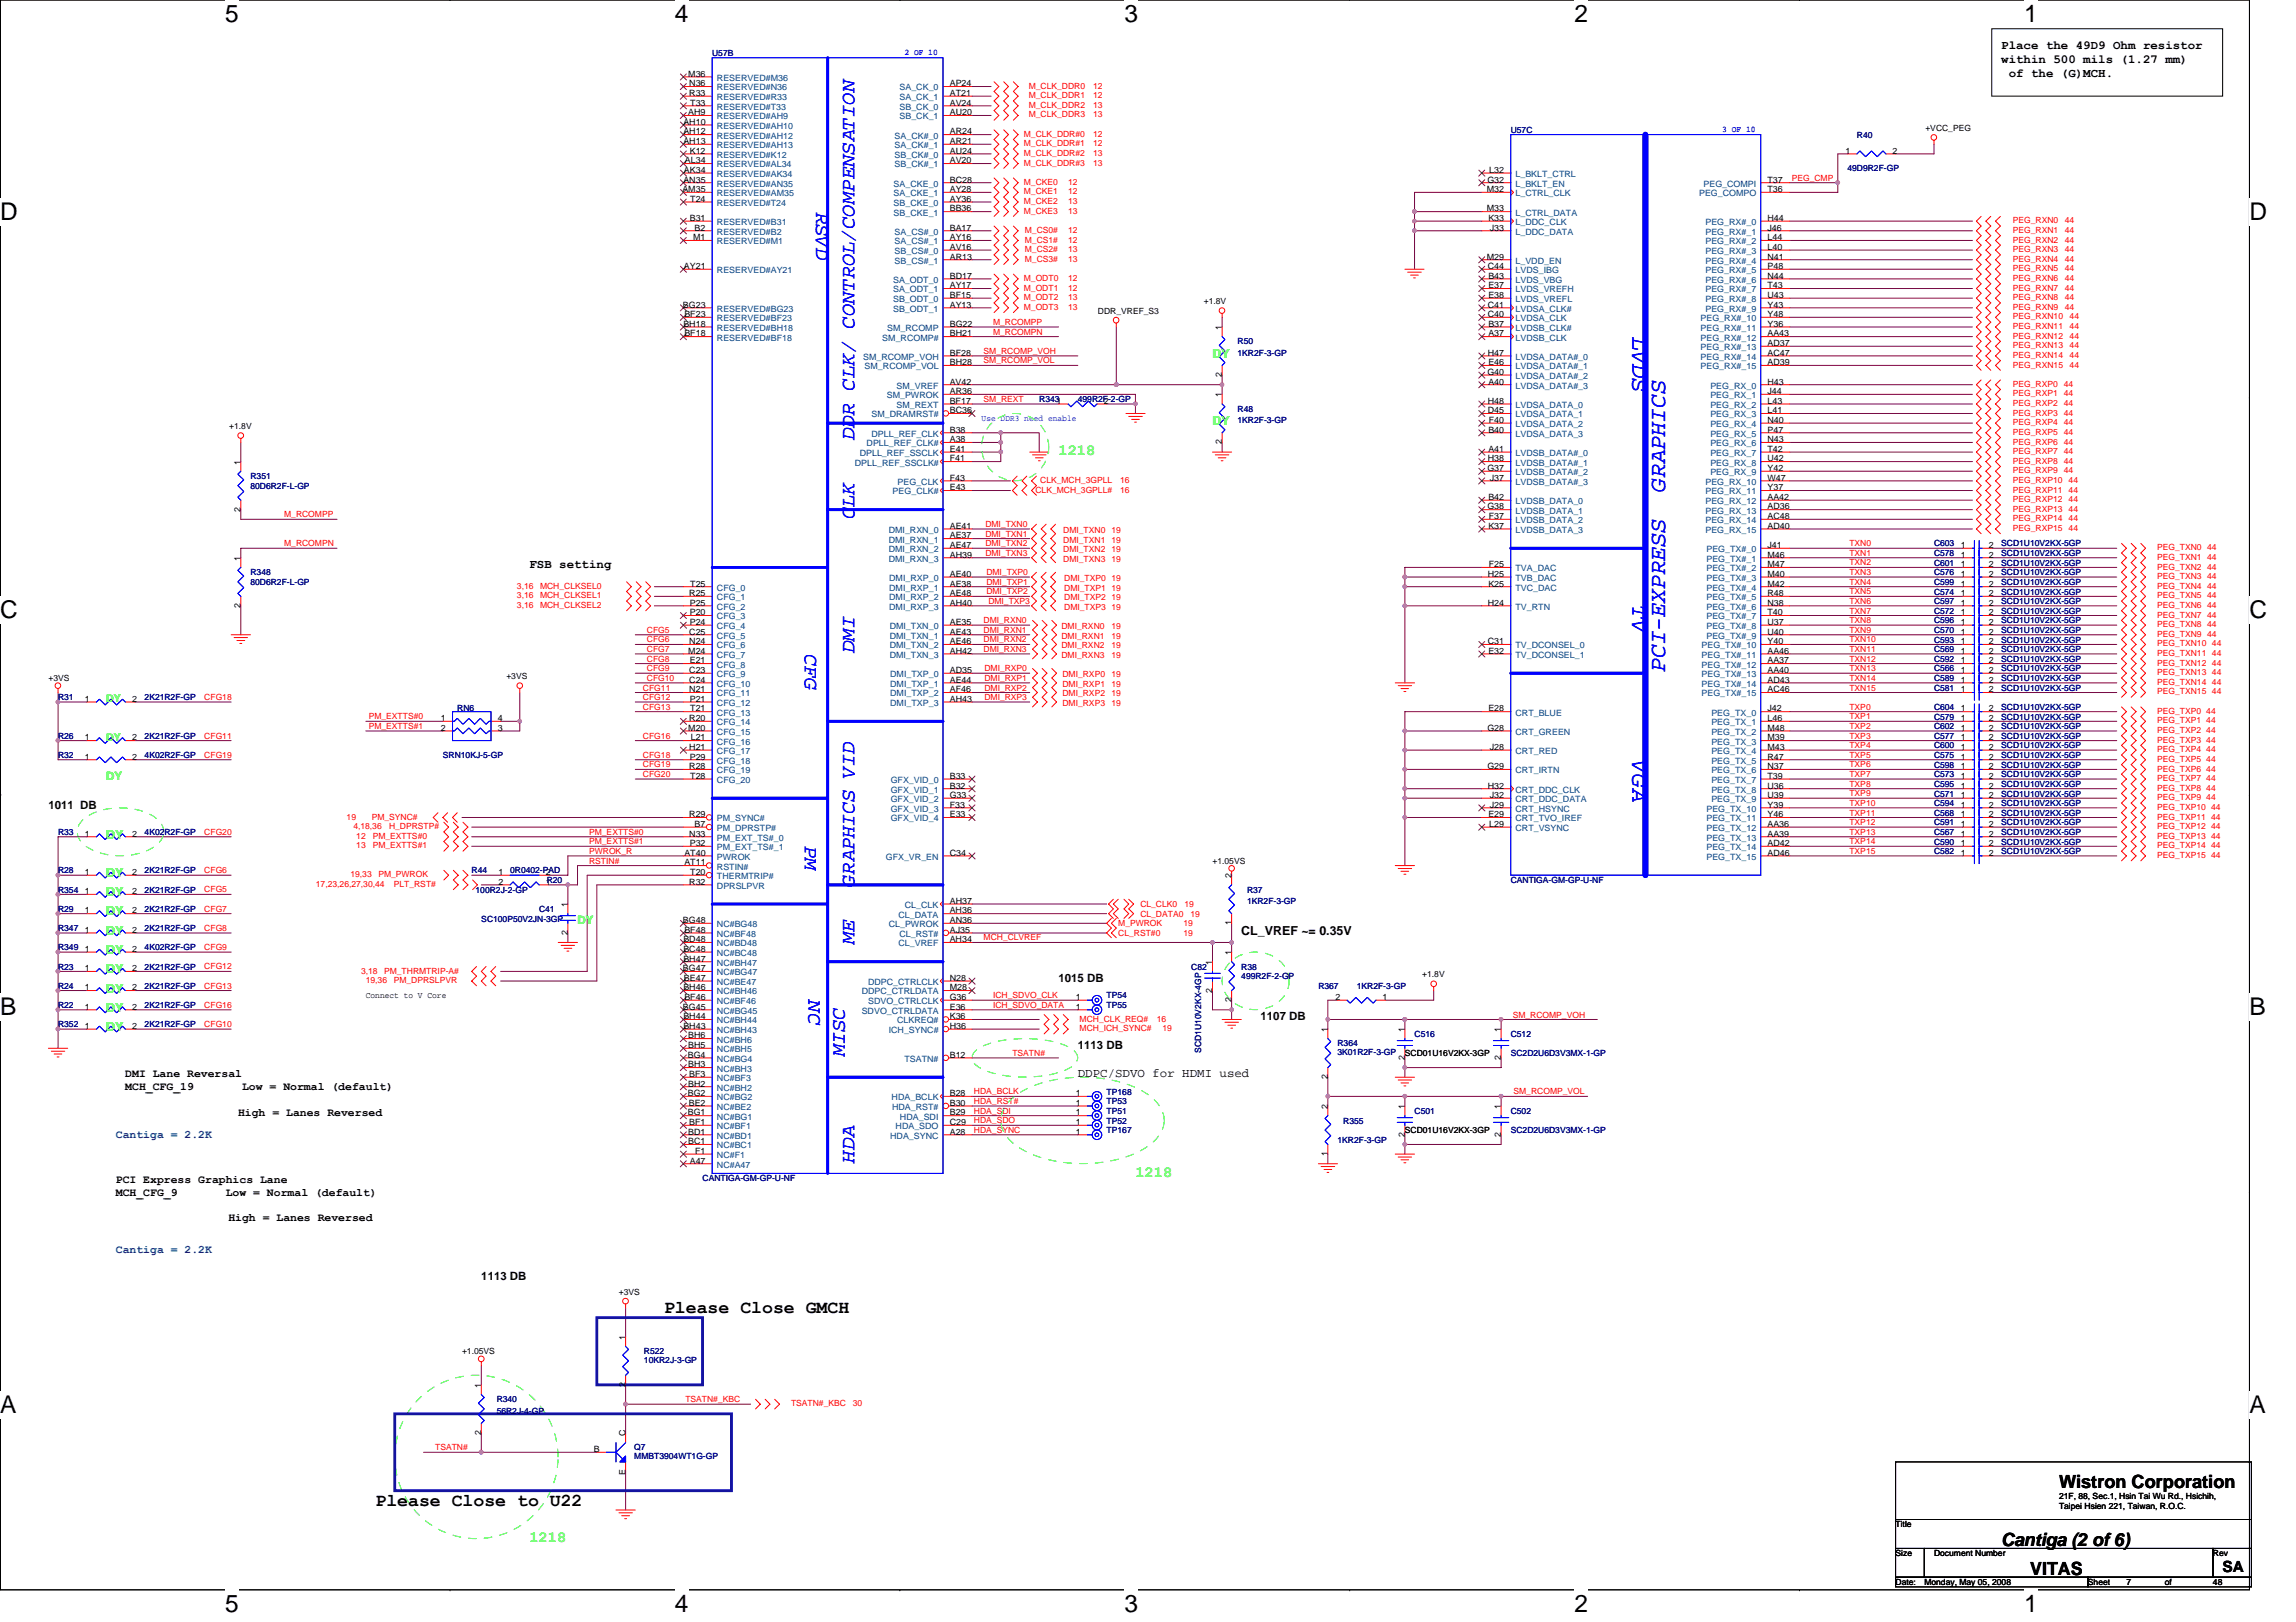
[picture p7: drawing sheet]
<svg xmlns="http://www.w3.org/2000/svg" width="297mm" height="210mm" viewBox="0 0 297 210" stroke-linecap="round" stroke-linejoin="round" font-family="sans-serif">
<defs><g id="words">
<g font-size="3.2">
<text x="29.1" y="2.8">5</text>
<text x="87.3" y="2.8">4</text>
<text x="145.5" y="2.8">3</text>
<text x="203.7" y="2.8">2</text>
<text x="261.9" y="2.8">1</text>
<text x="0" y="28.5">D</text>
<text x="291" y="28.5">D</text>
<text x="0" y="80">C</text>
<text x="291" y="80">C</text>
<text x="0" y="131.4">B</text>
<text x="291" y="131.4">B</text>
<text x="0" y="182.8">A</text>
<text x="291" y="182.8">A</text>
<text x="29.1" y="208.6">5</text>
<text x="87.3" y="208.6">4</text>
<text x="145.5" y="208.6">3</text>
<text x="203.7" y="208.6">2</text>
<text x="261.9" y="208.6">1</text>
</g>
<g font-size="3" fill="#00f">
<text x="211.2" y="43.6" transform="rotate(90 211.2 43.6)">LVDS</text>
<text x="215.4" y="63.6" transform="rotate(-90 215.4 63.6)">GRAPHICS</text>
<text x="211.2" y="78.4" transform="rotate(90 211.2 78.4)">TV</text>
<text x="215.4" y="87" transform="rotate(-90 215.4 87)">PCI-EXPRESS</text>
<text x="211.2" y="98.3" transform="rotate(90 211.2 98.3)">VGA</text>
</g>
<g font-size="2.6" fill="#00f">
<text x="105.6" y="27.4" transform="rotate(90 105.6 27.4)">RSVD</text>
<text x="110.6" y="57" transform="rotate(-90 110.6 57)">DDR CLK/ CONTROL/COMPENSATION</text>
<text x="110.6" y="67.2" transform="rotate(-90 110.6 67.2)">CLK</text>
<text x="104.1" y="84.6" transform="rotate(90 104.1 84.6)">CFG</text>
<text x="110.6" y="84.5" transform="rotate(-90 110.6 84.5)">DMI</text>
<text x="104.1" y="109.5" transform="rotate(90 104.1 109.5)">PM</text>
<text x="110.6" y="114.7" transform="rotate(-90 110.6 114.7)">GRAPHICS VID</text>
<text x="110.6" y="122.2" transform="rotate(-90 110.6 122.2)">ME</text>
<text x="104.6" y="129.4" transform="rotate(90 104.6 129.4)">NC</text>
<text x="109.3" y="136.7" transform="rotate(-90 109.3 136.7)">MISC</text>
<text x="110.6" y="150.5" transform="rotate(-90 110.6 150.5)">HDA</text>
</g>
<g font-size="2.3">
<text x="85.9" y="170">Please Close GMCH</text>
<text x="48.6" y="194.9">Please Close to U22</text>
<text x="266.4" y="192.6">Wistron Corporation</text>
<text x="258.9" y="200">Cantiga (2 of 6)</text>
<text x="262.7" y="203.8">VITAS</text>
</g>
<g font-size="2" fill="#0f0">
<text x="136.9" y="58.9">1218</text>
<text x="146.9" y="152.3">1218</text>
<text x="68.5" y="199.6">1218</text>
</g>
<text font-size="2" x="287.5" y="203.5">SA</text>
<g font-size="1.6">
<text x="258.9" y="6.3">Place the 49D9 Ohm resistor</text>
<text x="258.9" y="8.1">within 500 mils (1.27 mm)</text>
<text x="259.9" y="9.9">of the (G)MCH.</text>
<text x="68.5" y="73.5">FSB setting</text>
<text x="160.6" y="121">CL_VREF ~= 0.35V</text>
<text x="139.4" y="139.4">DDPC/SDVO for HDMI used</text>
</g>
<g font-size="1.6" fill="#0f0">
<text x="156.9" y="46.3">DY</text>
<text x="156.9" y="55">DY</text>
<text x="13.7" y="113.5">DY</text>
<text x="13.7" y="108.5">DY</text>
<text x="13.7" y="118.5">DY</text>
<text x="13.7" y="116">DY</text>
<text x="13.7" y="121">DY</text>
<text x="13.7" y="123.4">DY</text>
<text x="13.7" y="125.9">DY</text>
<text x="13.7" y="128.4">DY</text>
<text x="13.7" y="130.9">DY</text>
<text x="13.7" y="133.4">DY</text>
</g>
<g font-size="1.5" fill="#0f0">
<text x="13.7" y="100.9">DY</text>
<text x="74.7" y="119.6">DY</text>
</g>
<g font-size="1.5">
<text x="6.3" y="104.7">1011 DB</text>
<text x="136.9" y="127.1">1015 DB</text>
<text x="139.4" y="135.8">1113 DB</text>
<text x="163.1" y="132.1">1107 DB</text>
<text x="16.2" y="139.4">DMI Lane Reversal</text>
<text x="16.2" y="141.1">MCH_CFG_19</text>
<text x="31.3" y="141.1">Low = Normal (default)</text>
<text x="30.8" y="144.4">High = Lanes Reversed</text>
<text x="15" y="153.1">PCI Express Graphics Lane</text>
<text x="15" y="154.7">MCH_CFG_9</text>
<text x="29.2" y="154.7">Low = Normal (default)</text>
<text x="29.5" y="158.1">High = Lanes Reversed</text>
<text x="62.3" y="165.7">1113 DB</text>
</g>
<g font-size="1.5" fill="#004080">
<text x="15" y="147.3">Cantiga = 2.2K</text>
<text x="15" y="162.2">Cantiga = 2.2K</text>
</g>
<g font-size="1.4" fill="#0f0">
<text x="13.7" y="95.9">DY</text>
<text x="13.7" y="90.9">DY</text>
</g>
<g font-size="1.1">
<text x="89" y="9.9">M36</text>
<text x="89.2" y="11.2">N36</text>
<text x="122.9" y="11.2">AP24</text>
<text x="88.4" y="16.2">AH10</text>
<text x="88.4" y="17.4">AH12</text>
<text x="89" y="14.9">AH9</text>
<text x="89.2" y="12.4">R33</text>
<text x="89.3" y="13.7">T33</text>
<text x="122.9" y="12.4">AT21</text>
<text x="122.9" y="13.7">AV24</text>
<text x="122.9" y="14.9">AU20</text>
<text x="122.9" y="17.4">AR24</text>
<text x="249.1" y="17">+VCC_PEG</text>
<text x="88.4" y="23.6">AN35</text>
<text x="88.4" y="18.6">AH13</text>
<text x="88.5" y="22.4">AK34</text>
<text x="88.6" y="21.1">AL34</text>
<text x="89.2" y="19.9">K12</text>
<text x="122.9" y="23.6">BC28</text>
<text x="122.9" y="18.6">AR21</text>
<text x="122.9" y="19.9">AU24</text>
<text x="122.9" y="21.1">AV20</text>
<text x="192.4" y="23.6">G32</text>
<text x="192.7" y="22.4">L32</text>
<text x="228.7" y="23.6">T37</text>
<text x="238.7" y="19.9">1</text>
<text x="244.9" y="19.9">2</text>
<text x="88.3" y="24.9">AM35</text>
<text x="89.2" y="28.6">B31</text>
<text x="89.3" y="26.1">T24</text>
<text x="89.9" y="29.8">B2</text>
<text x="122.9" y="24.9">AY28</text>
<text x="122.9" y="26.1">AY36</text>
<text x="122.9" y="27.4">BB36</text>
<text x="122.9" y="29.8">BA17</text>
<text x="192.4" y="24.9">M32</text>
<text x="192.4" y="27.4">M33</text>
<text x="192.5" y="28.6">K33</text>
<text x="192.7" y="29.8">J33</text>
<text x="228.7" y="28.6">H44</text>
<text x="228.7" y="29.8">J46</text>
<text x="228.7" y="24.9">T36</text>
<text x="88.5" y="34.8">AY21</text>
<text x="89.7" y="31.1">M1</text>
<text x="122.9" y="31.1">AY16</text>
<text x="122.9" y="32.3">AV16</text>
<text x="122.9" y="33.6">AR13</text>
<text x="192.4" y="33.6">M29</text>
<text x="192.5" y="34.8">C44</text>
<text x="228.7" y="31.1">L44</text>
<text x="228.7" y="32.3">L40</text>
<text x="228.7" y="33.6">N41</text>
<text x="228.7" y="34.8">P48</text>
<text x="88.3" y="39.8">BG23</text>
<text x="88.5" y="41">BF23</text>
<text x="122.9" y="36.1">BD17</text>
<text x="122.9" y="37.3">AY17</text>
<text x="122.9" y="38.6">BF15</text>
<text x="122.9" y="39.8">AY13</text>
<text x="142" y="40.6">DDR_VREF_S3</text>
<text x="155.7" y="39.3">+1.8V</text>
<text x="192.5" y="39.8">C41</text>
<text x="192.5" y="41">C40</text>
<text x="192.5" y="36.1">B43</text>
<text x="192.5" y="37.3">E37</text>
<text x="192.5" y="38.6">E38</text>
<text x="228.7" y="36.1">N44</text>
<text x="228.7" y="37.3">T43</text>
<text x="228.7" y="38.6">U43</text>
<text x="228.7" y="39.8">Y43</text>
<text x="228.7" y="41">Y48</text>
<text x="88.4" y="42.3">BH18</text>
<text x="88.5" y="43.5">BF18</text>
<text x="122.9" y="46">BF28</text>
<text x="122.9" y="42.3">BG22</text>
<text x="122.9" y="47.3">BH28</text>
<text x="122.9" y="43.5">BH21</text>
<text x="158.1" y="42.7" transform="rotate(-90 158.1 42.7)">1</text>
<text x="192.5" y="46">H47</text>
<text x="192.5" y="47.3">E46</text>
<text x="192.5" y="42.3">B37</text>
<text x="192.5" y="43.5">A37</text>
<text x="228.7" y="42.3">Y36</text>
<text x="228.7" y="43.5">AA43</text>
<text x="228.7" y="44.8">AD37</text>
<text x="228.7" y="46">AC47</text>
<text x="228.7" y="47.3">AD39</text>
<text x="122.9" y="49.8">AV42</text>
<text x="122.9" y="52.3">BF17</text>
<text x="122.9" y="51">AR36</text>
<text x="122.9" y="53.5">BC36</text>
<text x="142.8" y="52.3">2</text>
<text x="158.1" y="51.4" transform="rotate(-90 158.1 51.4)">1</text>
<text x="158.1" y="48.8" transform="rotate(-90 158.1 48.8)">2</text>
<text x="192.4" y="48.5">G40</text>
<text x="192.5" y="53.5">D45</text>
<text x="192.5" y="52.3">H48</text>
<text x="192.5" y="49.8">A40</text>
<text x="228.7" y="49.8">H43</text>
<text x="228.7" y="51">J44</text>
<text x="228.7" y="52.3">L43</text>
<text x="228.7" y="53.5">L41</text>
<text x="29.7" y="55.5">+1.8V</text>
<text x="122.9" y="59.7">F41</text>
<text x="122.9" y="57.2">A38</text>
<text x="122.9" y="58.5">E41</text>
<text x="122.9" y="56">B38</text>
<text x="158.1" y="57.5" transform="rotate(-90 158.1 57.5)">2</text>
<text x="192.5" y="59.7">H38</text>
<text x="192.5" y="58.5">A41</text>
<text x="192.5" y="56">B40</text>
<text x="192.6" y="54.7">F40</text>
<text x="228.7" y="54.7">N40</text>
<text x="228.7" y="56">P47</text>
<text x="228.7" y="57.2">N43</text>
<text x="228.7" y="58.5">T42</text>
<text x="228.7" y="59.7">U42</text>
<text x="31.1" y="60.1" transform="rotate(-90 31.1 60.1)">1</text>
<text x="122.9" y="62.2">F43</text>
<text x="122.9" y="63.5">E43</text>
<text x="192.4" y="61">G37</text>
<text x="192.4" y="65.9">G38</text>
<text x="192.5" y="64.7">B42</text>
<text x="192.7" y="62.2">J37</text>
<text x="228.7" y="62.2">W47</text>
<text x="228.7" y="63.5">Y37</text>
<text x="228.7" y="64.7">AA42</text>
<text x="228.7" y="65.9">AD36</text>
<text x="228.7" y="61">Y42</text>
<text x="31.1" y="66.2" transform="rotate(-90 31.1 66.2)">2</text>
<text x="122.9" y="68.4">AE41</text>
<text x="122.9" y="69.7">AE37</text>
<text x="122.9" y="70.9">AE47</text>
<text x="192.5" y="68.4">K37</text>
<text x="192.6" y="67.2">F37</text>
<text x="228.7" y="67.2">AC48</text>
<text x="228.7" y="68.4">AD40</text>
<text x="228.7" y="70.9">J41</text>
<text x="253.7" y="70.9">1</text>
<text x="257.3" y="70.9">2</text>
<text x="31.1" y="72.6" transform="rotate(-90 31.1 72.6)">1</text>
<text x="89.2" y="77.2">R25</text>
<text x="89.3" y="75.9">T25</text>
<text x="122.9" y="74.7">AE40</text>
<text x="122.9" y="75.9">AE38</text>
<text x="122.9" y="77.2">AE48</text>
<text x="122.9" y="72.2">AH39</text>
<text x="192.5" y="74.7">H25</text>
<text x="192.5" y="75.9">K25</text>
<text x="192.6" y="73.4">F25</text>
<text x="228.7" y="74.7">M40</text>
<text x="228.7" y="75.9">M42</text>
<text x="228.7" y="77.2">R48</text>
<text x="228.7" y="72.2">M46</text>
<text x="228.7" y="73.4">M47</text>
<text x="253.7" y="72.2">1</text>
<text x="253.7" y="73.4">1</text>
<text x="253.7" y="74.7">1</text>
<text x="253.7" y="75.9">1</text>
<text x="253.7" y="77.2">1</text>
<text x="257.3" y="72.2">2</text>
<text x="257.3" y="73.4">2</text>
<text x="257.3" y="74.7">2</text>
<text x="257.3" y="75.9">2</text>
<text x="257.3" y="77.2">2</text>
<text x="31.1" y="78.7" transform="rotate(-90 31.1 78.7)">2</text>
<text x="89.2" y="82.1">C25</text>
<text x="89.2" y="83.4">N24</text>
<text x="89.2" y="78.4">P25</text>
<text x="89.2" y="79.6">P20</text>
<text x="89.2" y="80.9">P24</text>
<text x="122.9" y="80.9">AE35</text>
<text x="122.9" y="82.1">AE43</text>
<text x="122.9" y="83.4">AE46</text>
<text x="122.9" y="78.4">AH40</text>
<text x="192.5" y="78.4">H24</text>
<text x="192.5" y="83.4">C31</text>
<text x="228.7" y="83.4">Y40</text>
<text x="228.7" y="78.4">N38</text>
<text x="228.7" y="79.6">T40</text>
<text x="228.7" y="80.9">U37</text>
<text x="228.7" y="82.1">U40</text>
<text x="253.7" y="83.4">1</text>
<text x="253.7" y="78.4">1</text>
<text x="253.7" y="79.6">1</text>
<text x="253.7" y="80.9">1</text>
<text x="253.7" y="82.1">1</text>
<text x="257.3" y="83.4">2</text>
<text x="257.3" y="78.4">2</text>
<text x="257.3" y="79.6">2</text>
<text x="257.3" y="80.9">2</text>
<text x="257.3" y="82.1">2</text>
<text x="6.3" y="88.1">+3VS</text>
<text x="65.5" y="87.9">+3VS</text>
<text x="89" y="84.6">M24</text>
<text x="89.2" y="87.1">C23</text>
<text x="89.2" y="88.3">C24</text>
<text x="89.2" y="89.6">N21</text>
<text x="89.2" y="85.9">E21</text>
<text x="122.9" y="87.1">AD35</text>
<text x="122.9" y="88.3">AE44</text>
<text x="122.9" y="89.6">AF46</text>
<text x="122.9" y="84.6">AH42</text>
<text x="192.5" y="84.6">E32</text>
<text x="228.7" y="84.6">AA46</text>
<text x="228.7" y="85.9">AA37</text>
<text x="228.7" y="87.1">AA40</text>
<text x="228.7" y="88.3">AD43</text>
<text x="228.7" y="89.6">AC46</text>
<text x="253.7" y="84.6">1</text>
<text x="253.7" y="85.9">1</text>
<text x="253.7" y="87.1">1</text>
<text x="253.7" y="88.3">1</text>
<text x="253.7" y="89.6">1</text>
<text x="257.3" y="84.6">2</text>
<text x="257.3" y="85.9">2</text>
<text x="257.3" y="87.1">2</text>
<text x="257.3" y="88.3">2</text>
<text x="257.3" y="89.6">2</text>
<text x="11" y="95.8">1</text>
<text x="11" y="90.8">1</text>
<text x="17.1" y="95.8">2</text>
<text x="17.1" y="90.8">2</text>
<text x="57" y="93.3">1</text>
<text x="57" y="94.6">2</text>
<text x="64.4" y="94.6">3</text>
<text x="64.4" y="93.3">4</text>
<text x="89" y="94.6">M20</text>
<text x="89.2" y="93.3">R20</text>
<text x="89.2" y="90.8">P21</text>
<text x="89.3" y="92.1">T21</text>
<text x="89.4" y="95.8">L21</text>
<text x="122.9" y="90.8">AH43</text>
<text x="192.4" y="94.6">G28</text>
<text x="192.5" y="92.1">E28</text>
<text x="228.7" y="92.1">J42</text>
<text x="228.7" y="93.3">L46</text>
<text x="228.7" y="94.6">M48</text>
<text x="228.7" y="95.8">M39</text>
<text x="253.7" y="92.1">1</text>
<text x="253.7" y="93.3">1</text>
<text x="253.7" y="94.6">1</text>
<text x="253.7" y="95.8">1</text>
<text x="257.3" y="92.1">2</text>
<text x="257.3" y="93.3">2</text>
<text x="257.3" y="94.6">2</text>
<text x="257.3" y="95.8">2</text>
<text x="11" y="98.3">1</text>
<text x="17.1" y="98.3">2</text>
<text x="89.2" y="99.5">R28</text>
<text x="89.2" y="97">H21</text>
<text x="89.2" y="98.3">P29</text>
<text x="89.3" y="100.8">T28</text>
<text x="122.9" y="100.8">B33</text>
<text x="192.4" y="99.5">G29</text>
<text x="192.7" y="97">J28</text>
<text x="228.7" y="97">M43</text>
<text x="228.7" y="98.3">R47</text>
<text x="228.7" y="99.5">N37</text>
<text x="228.7" y="100.8">T39</text>
<text x="253.7" y="97">1</text>
<text x="253.7" y="98.3">1</text>
<text x="253.7" y="99.5">1</text>
<text x="253.7" y="100.8">1</text>
<text x="257.3" y="97">2</text>
<text x="257.3" y="98.3">2</text>
<text x="257.3" y="99.5">2</text>
<text x="257.3" y="100.8">2</text>
<text x="89.2" y="105.8">R29</text>
<text x="89.9" y="107">B7</text>
<text x="122.9" y="102">B32</text>
<text x="122.9" y="103.3">G33</text>
<text x="122.9" y="104.5">F33</text>
<text x="122.9" y="105.8">E33</text>
<text x="192.5" y="102">H32</text>
<text x="192.5" y="105.8">E29</text>
<text x="192.7" y="107">L29</text>
<text x="192.7" y="103.3">J32</text>
<text x="192.7" y="104.5">J29</text>
<text x="228.7" y="102">U36</text>
<text x="228.7" y="103.3">U39</text>
<text x="228.7" y="104.5">Y39</text>
<text x="228.7" y="105.8">Y46</text>
<text x="228.7" y="107">AA36</text>
<text x="253.7" y="107">1</text>
<text x="253.7" y="102">1</text>
<text x="253.7" y="103.3">1</text>
<text x="253.7" y="104.5">1</text>
<text x="253.7" y="105.8">1</text>
<text x="257.3" y="107">2</text>
<text x="257.3" y="102">2</text>
<text x="257.3" y="103.3">2</text>
<text x="257.3" y="104.5">2</text>
<text x="257.3" y="105.8">2</text>
<text x="11" y="113.2">1</text>
<text x="11" y="108.3">1</text>
<text x="17.1" y="113.2">2</text>
<text x="17.1" y="108.3">2</text>
<text x="64.5" y="113.2">1</text>
<text x="70.6" y="113.2">2</text>
<text x="88.5" y="110.7">AT40</text>
<text x="88.5" y="112">AT11</text>
<text x="89.2" y="108.3">N33</text>
<text x="89.2" y="109.5">P32</text>
<text x="89.3" y="113.2">T20</text>
<text x="122.9" y="110.7">C34</text>
<text x="156.9" y="111.8">+1.05VS</text>
<text x="159.3" y="113.6" transform="rotate(-90 159.3 113.6)">2</text>
<text x="228.7" y="108.3">AA39</text>
<text x="228.7" y="109.5">AD42</text>
<text x="228.7" y="110.7">AD46</text>
<text x="253.7" y="108.3">1</text>
<text x="253.7" y="109.5">1</text>
<text x="253.7" y="110.7">1</text>
<text x="257.3" y="108.3">2</text>
<text x="257.3" y="109.5">2</text>
<text x="257.3" y="110.7">2</text>
<text x="11" y="118.2">1</text>
<text x="11" y="115.7">1</text>
<text x="17.1" y="118.2">2</text>
<text x="17.1" y="115.7">2</text>
<text x="64.5" y="114.5">2</text>
<text x="70.6" y="114.5">1</text>
<text x="73.4" y="117.4" transform="rotate(-90 73.4 117.4)">1</text>
<text x="88.3" y="119.5">BG48</text>
<text x="89.2" y="114.5">R32</text>
<text x="122.9" y="118.2">AH36</text>
<text x="122.9" y="117">AH37</text>
<text x="122.9" y="119.5">AN36</text>
<text x="159.3" y="119.7" transform="rotate(-90 159.3 119.7)">1</text>
<text x="11" y="120.7">1</text>
<text x="11" y="123.2">1</text>
<text x="11" y="125.7">1</text>
<text x="17.1" y="120.7">2</text>
<text x="17.1" y="123.2">2</text>
<text x="17.1" y="125.7">2</text>
<text x="73.4" y="121" transform="rotate(-90 73.4 121)">2</text>
<text x="88.3" y="125.7">BG47</text>
<text x="88.4" y="121.9">BD48</text>
<text x="88.4" y="123.2">BC48</text>
<text x="88.4" y="124.4">BH47</text>
<text x="88.5" y="120.7">BF48</text>
<text x="122.9" y="121.9">AH34</text>
<text x="122.9" y="120.7">AJ35</text>
<text x="156.8" y="124.8" transform="rotate(-90 156.8 124.8)">1</text>
<text x="159.3" y="123.6" transform="rotate(-90 159.3 123.6)">1</text>
<text x="11" y="128.2">1</text>
<text x="11" y="130.7">1</text>
<text x="17.1" y="128.2">2</text>
<text x="17.1" y="130.7">2</text>
<text x="47.3" y="129.1">Connect to V Core</text>
<text x="88.3" y="130.7">BG45</text>
<text x="88.4" y="128.2">BH46</text>
<text x="88.4" y="131.9">BH44</text>
<text x="88.5" y="126.9">BE47</text>
<text x="88.5" y="129.4">BF46</text>
<text x="122.9" y="131.9">K36</text>
<text x="122.9" y="129.4">G36</text>
<text x="122.9" y="126.9">N28</text>
<text x="122.9" y="130.7">E36</text>
<text x="122.9" y="128.2">M28</text>
<text x="139.2" y="130.7">1</text>
<text x="139.2" y="129.4">1</text>
<text x="156.8" y="128.5" transform="rotate(-90 156.8 128.5)">2</text>
<text x="159.3" y="129.7" transform="rotate(-90 159.3 129.7)">2</text>
<text x="172.8" y="129.4">2</text>
<text x="178.9" y="129.4">1</text>
<text x="184" y="126.5">+1.8V</text>
<text x="11" y="133.2">1</text>
<text x="17.1" y="133.2">2</text>
<text x="88.4" y="133.2">BH43</text>
<text x="89" y="136.9">BG4</text>
<text x="89" y="134.4">BH6</text>
<text x="89" y="135.6">BH5</text>
<text x="122.9" y="136.9">B12</text>
<text x="122.9" y="133.2">H36</text>
<text x="171.8" y="133.5" transform="rotate(-90 171.8 133.5)">1</text>
<text x="181.7" y="137.2" transform="rotate(-90 181.7 137.2)">2</text>
<text x="181.7" y="133.5" transform="rotate(-90 181.7 133.5)">1</text>
<text x="181.8" y="136.7">SCD01U16V2KX-3GP</text>
<text x="194.2" y="137.2" transform="rotate(-90 194.2 137.2)">2</text>
<text x="194.2" y="133.5" transform="rotate(-90 194.2 133.5)">1</text>
<text x="89" y="141.9">BG2</text>
<text x="89" y="138.1">BH3</text>
<text x="89" y="140.6">BH2</text>
<text x="89.1" y="143.1">BE2</text>
<text x="89.2" y="139.4">BF3</text>
<text x="122.9" y="143.1">B30</text>
<text x="122.9" y="141.9">B28</text>
<text x="139.2" y="141.9">1</text>
<text x="139.2" y="143.1">1</text>
<text x="171.8" y="143.5" transform="rotate(-90 171.8 143.5)">2</text>
<text x="171.8" y="139.7" transform="rotate(-90 171.8 139.7)">2</text>
<text x="181.7" y="143.5" transform="rotate(-90 181.7 143.5)">1</text>
<text x="194.2" y="143.5" transform="rotate(-90 194.2 143.5)">1</text>
<text x="89" y="144.4">BG1</text>
<text x="89" y="146.8">BD1</text>
<text x="89" y="148.1">BC1</text>
<text x="89.2" y="145.6">BF1</text>
<text x="89.9" y="149.3">F1</text>
<text x="122.9" y="146.8">A28</text>
<text x="122.9" y="144.4">B29</text>
<text x="122.9" y="145.6">C29</text>
<text x="139.2" y="146.8">1</text>
<text x="139.2" y="144.4">1</text>
<text x="139.2" y="145.6">1</text>
<text x="171.8" y="149.6" transform="rotate(-90 171.8 149.6)">1</text>
<text x="181.7" y="147.1" transform="rotate(-90 181.7 147.1)">2</text>
<text x="181.8" y="146.6">SCD01U16V2KX-3GP</text>
<text x="194.2" y="147.1" transform="rotate(-90 194.2 147.1)">2</text>
<text x="89.2" y="150.6">A47</text>
<text x="80.1" y="167.5">+3VS</text>
<text x="80.9" y="173.4" transform="rotate(-90 80.9 173.4)">1</text>
<text x="59.8" y="175.3">+1.05VS</text>
<text x="62.2" y="179.6" transform="rotate(-90 62.2 179.6)">1</text>
<text x="80.9" y="179.5" transform="rotate(-90 80.9 179.5)">2</text>
<text x="62.2" y="185.7" transform="rotate(-90 62.2 185.7)">2</text>
<text x="80.9" y="185.8" transform="rotate(-90 80.9 185.8)">C</text>
<text x="76.8" y="187.9">B</text>
<text x="80.9" y="190.8" transform="rotate(-90 80.9 190.8)">E</text>
<text x="245.2" y="197.7">Title</text>
<text x="266.4" y="193.9">21F, 88, Sec.1, Hsin Tai Wu Rd., Hsichih,</text>
<text x="266.4" y="195.2">Taipei Hsien 221, Taiwan, R.O.C.</text>
<text x="245.2" y="201.4">Size</text>
<text x="250.2" y="201.4">Document Number</text>
<text x="286.3" y="201.4">Rev</text>
<text x="245.2" y="205.1">Date:</text>
<text x="249" y="205.1">Monday, May 05, 2008</text>
<text x="270.1" y="205.1">Sheet</text>
<text x="275.1" y="205.1">7</text>
<text x="280.1" y="205.1">of</text>
<text x="286.3" y="205.1">48</text>
</g>
<g font-size="1.1" fill="#000080">
<text x="92.1" y="7.2">U57B</text>
<text x="195.4" y="17.2">U57C</text>
<text x="240.2" y="17.8">R40</text>
<text x="239" y="22.2">49D9R2F-GP</text>
<text x="160.1" y="44.6">R50</text>
<text x="160.1" y="46.1">1KR2F-3-GP</text>
<text x="134.4" y="52">R3431</text>
<text x="139.4" y="52">499R2F-2-GP</text>
<text x="160.1" y="53.3">R48</text>
<text x="160.1" y="54.8">1KR2F-3-GP</text>
<text x="32.4" y="62">R351</text>
<text x="32.4" y="63.2">80D6R2F-L-GP</text>
<text x="250.2" y="72">C578</text>
<text x="250.2" y="70.7">C603</text>
<text x="258.9" y="72">SCD1U10V2KX-5GP</text>
<text x="258.9" y="70.7">SCD1U10V2KX-5GP</text>
<text x="32.4" y="74.4">R348</text>
<text x="32.4" y="75.7">80D6R2F-L-GP</text>
<text x="250.2" y="73.2">C601</text>
<text x="250.2" y="74.4">C576</text>
<text x="250.2" y="75.7">C599</text>
<text x="250.2" y="76.9">C574</text>
<text x="258.9" y="73.2">SCD1U10V2KX-5GP</text>
<text x="258.9" y="74.4">SCD1U10V2KX-5GP</text>
<text x="258.9" y="75.7">SCD1U10V2KX-5GP</text>
<text x="258.9" y="76.9">SCD1U10V2KX-5GP</text>
<text x="250.2" y="83.2">C593</text>
<text x="250.2" y="78.2">C597</text>
<text x="250.2" y="79.4">C572</text>
<text x="250.2" y="80.7">C596</text>
<text x="250.2" y="81.9">C570</text>
<text x="258.9" y="83.2">SCD1U10V2KX-5GP</text>
<text x="258.9" y="78.2">SCD1U10V2KX-5GP</text>
<text x="258.9" y="79.4">SCD1U10V2KX-5GP</text>
<text x="258.9" y="80.7">SCD1U10V2KX-5GP</text>
<text x="258.9" y="81.9">SCD1U10V2KX-5GP</text>
<text x="250.2" y="84.4">C569</text>
<text x="250.2" y="85.6">C592</text>
<text x="250.2" y="86.9">C566</text>
<text x="250.2" y="88.1">C589</text>
<text x="250.2" y="89.4">C581</text>
<text x="258.9" y="84.4">SCD1U10V2KX-5GP</text>
<text x="258.9" y="85.6">SCD1U10V2KX-5GP</text>
<text x="258.9" y="86.9">SCD1U10V2KX-5GP</text>
<text x="258.9" y="88.1">SCD1U10V2KX-5GP</text>
<text x="258.9" y="89.4">SCD1U10V2KX-5GP</text>
<text x="7.5" y="95.6">R26</text>
<text x="7.5" y="90.6">R31</text>
<text x="18.7" y="95.6">2K21R2F-GP</text>
<text x="18.7" y="90.6">2K21R2F-GP</text>
<text x="59.2" y="92">RN6</text>
<text x="250.2" y="91.9">C604</text>
<text x="250.2" y="93.1">C579</text>
<text x="250.2" y="94.4">C602</text>
<text x="250.2" y="95.6">C577</text>
<text x="258.9" y="91.9">SCD1U10V2KX-5GP</text>
<text x="258.9" y="93.1">SCD1U10V2KX-5GP</text>
<text x="258.9" y="94.4">SCD1U10V2KX-5GP</text>
<text x="258.9" y="95.6">SCD1U10V2KX-5GP</text>
<text x="7.5" y="98.1">R32</text>
<text x="18.7" y="98.1">4K02R2F-GP</text>
<text x="57.3" y="98.1">SRN10KJ-5-GP</text>
<text x="250.2" y="96.9">C600</text>
<text x="250.2" y="98.1">C575</text>
<text x="250.2" y="99.3">C598</text>
<text x="250.2" y="100.6">C573</text>
<text x="250.2" y="101.8">C595</text>
<text x="258.9" y="96.9">SCD1U10V2KX-5GP</text>
<text x="258.9" y="98.1">SCD1U10V2KX-5GP</text>
<text x="258.9" y="99.3">SCD1U10V2KX-5GP</text>
<text x="258.9" y="100.6">SCD1U10V2KX-5GP</text>
<text x="258.9" y="101.8">SCD1U10V2KX-5GP</text>
<text x="250.2" y="106.8">C591</text>
<text x="250.2" y="103.1">C571</text>
<text x="250.2" y="104.3">C594</text>
<text x="250.2" y="105.6">C568</text>
<text x="258.9" y="106.8">SCD1U10V2KX-5GP</text>
<text x="258.9" y="103.1">SCD1U10V2KX-5GP</text>
<text x="258.9" y="104.3">SCD1U10V2KX-5GP</text>
<text x="258.9" y="105.6">SCD1U10V2KX-5GP</text>
<text x="7.5" y="113">R28</text>
<text x="7.5" y="108.1">R33</text>
<text x="18.7" y="113">2K21R2F-GP</text>
<text x="18.7" y="108.1">4K02R2F-GP</text>
<text x="61" y="113">R44</text>
<text x="66" y="113">0R0402-PAD</text>
<text x="250.2" y="108.1">C567</text>
<text x="250.2" y="109.3">C590</text>
<text x="250.2" y="110.5">C582</text>
<text x="258.9" y="108.1">SCD1U10V2KX-5GP</text>
<text x="258.9" y="109.3">SCD1U10V2KX-5GP</text>
<text x="258.9" y="110.5">SCD1U10V2KX-5GP</text>
<text x="7.5" y="118">R29</text>
<text x="7.5" y="115.5">R354</text>
<text x="18.7" y="115.5">2K21R2F-GP</text>
<text x="18.7" y="118">2K21R2F-GP</text>
<text x="61.5" y="115.5">100R2J-2-GP</text>
<text x="62.3" y="119.3">SC100P50V2JN-3GP</text>
<text x="69.7" y="118">C41</text>
<text x="70.7" y="114.3">R20</text>
<text x="161.3" y="115.5">R37</text>
<text x="161.3" y="117">1KR2F-3-GP</text>
<text x="195.4" y="114.3">CANTIGA-GM-GP-U-NF</text>
<text x="7.5" y="120.5">R347</text>
<text x="7.5" y="123">R349</text>
<text x="7.5" y="125.5">R23</text>
<text x="18.7" y="120.5">2K21R2F-GP</text>
<text x="18.7" y="123">4K02R2F-GP</text>
<text x="18.7" y="125.5">2K21R2F-GP</text>
<text x="154.1" y="125.5">C82</text>
<text x="160.6" y="125.5">R38</text>
<text x="7.5" y="128">R24</text>
<text x="7.5" y="130.5">R22</text>
<text x="18.7" y="128">2K21R2F-GP</text>
<text x="18.7" y="130.5">2K21R2F-GP</text>
<text x="143.2" y="130.5">TP55</text>
<text x="143.2" y="129.2">TP54</text>
<text x="160.6" y="126.7">499R2F-2-GP</text>
<text x="170.6" y="128">R367</text>
<text x="175.5" y="128">1KR2F-3-GP</text>
<text x="7.5" y="132.9">R352</text>
<text x="18.7" y="132.9">2K21R2F-GP</text>
<text x="155.4" y="136.3" transform="rotate(-90 155.4 136.3)">SCD1U10V2KX-4GP</text>
<text x="173" y="135.4">R364</text>
<text x="173" y="136.5">3K01R2F-3-GP</text>
<text x="183" y="134.2">C516</text>
<text x="195.4" y="134.2">C512</text>
<text x="195.4" y="136.7">SC2D2U6D3V3MX-1-GP</text>
<text x="143.2" y="141.6">TP168</text>
<text x="143.2" y="142.9">TP53</text>
<text x="143.2" y="146.6">TP167</text>
<text x="143.2" y="144.1">TP51</text>
<text x="143.2" y="145.4">TP52</text>
<text x="173" y="147.9">1KR2F-3-GP</text>
<text x="173.8" y="145.4">R355</text>
<text x="183" y="144.1">C501</text>
<text x="195.4" y="144.1">C502</text>
<text x="195.4" y="146.6">SC2D2U6D3V3MX-1-GP</text>
<text x="90.9" y="152.9">CANTIGA-GM-GP-U-NF</text>
<text x="83.3" y="175.3">R522</text>
<text x="83.3" y="176.4">10KR2J-3-GP</text>
<text x="64.3" y="181.5">R340</text>
<text x="64.3" y="183">56R2J-4-GP</text>
<text x="82.1" y="187.7">Q7</text>
<text x="82.1" y="188.8">MMBT3904WT1G-GP</text>
</g>
<g font-size="1.1" fill="#004080">
<text x="92.7" y="10.5">RESERVED#M36</text>
<text x="92.7" y="11.7">RESERVED#N36</text>
<text x="116.4" y="11.7">SA_CK_0</text>
<text x="92.7" y="15.5">RESERVED#AH9</text>
<text x="92.7" y="16.7">RESERVED#AH10</text>
<text x="92.7" y="17.9">RESERVED#AH12</text>
<text x="92.7" y="13">RESERVED#R33</text>
<text x="92.7" y="14.2">RESERVED#T33</text>
<text x="115.7" y="17.9">SA_CK#_0</text>
<text x="116.4" y="13">SA_CK_1</text>
<text x="116.4" y="14.2">SB_CK_0</text>
<text x="116.4" y="15.5">SB_CK_1</text>
<text x="92.7" y="21.7">RESERVED#AL34</text>
<text x="92.7" y="22.9">RESERVED#AK34</text>
<text x="92.7" y="19.2">RESERVED#AH13</text>
<text x="92.7" y="20.4">RESERVED#K12</text>
<text x="115.7" y="19.2">SA_CK#_1</text>
<text x="115.7" y="20.4">SB_CK#_0</text>
<text x="115.7" y="21.7">SB_CK#_1</text>
<text x="196.1" y="22.9">L_BKLT_CTRL</text>
<text x="92.7" y="24.2">RESERVED#AN35</text>
<text x="92.7" y="25.4">RESERVED#AM35</text>
<text x="92.7" y="26.6">RESERVED#T24</text>
<text x="92.7" y="29.1">RESERVED#B31</text>
<text x="115.6" y="24.2">SA_CKE_0</text>
<text x="115.6" y="25.4">SA_CKE_1</text>
<text x="115.6" y="26.6">SB_CKE_0</text>
<text x="115.6" y="27.9">SB_CKE_1</text>
<text x="196.1" y="25.4">L_CTRL_CLK</text>
<text x="196.1" y="27.9">L_CTRL_DATA</text>
<text x="196.1" y="29.1">L_DDC_CLK</text>
<text x="196.1" y="24.2">L_BKLT_EN</text>
<text x="219.8" y="25.4">PEG_COMPO</text>
<text x="220.4" y="24.2">PEG_COMPI</text>
<text x="220.6" y="29.1">PEG_RX#_0</text>
<text x="92.7" y="35.3">RESERVED#AY21</text>
<text x="92.7" y="31.6">RESERVED#M1</text>
<text x="92.7" y="30.4">RESERVED#B2</text>
<text x="115.7" y="30.4">SA_CS#_0</text>
<text x="115.7" y="31.6">SA_CS#_1</text>
<text x="115.7" y="32.9">SB_CS#_0</text>
<text x="115.7" y="34.1">SB_CS#_1</text>
<text x="196.1" y="30.4">L_DDC_DATA</text>
<text x="196.1" y="34.1">L_VDD_EN</text>
<text x="196.1" y="35.3">LVDS_IBG</text>
<text x="220.6" y="30.4">PEG_RX#_1</text>
<text x="220.6" y="31.6">PEG_RX#_2</text>
<text x="220.6" y="32.9">PEG_RX#_3</text>
<text x="220.6" y="34.1">PEG_RX#_4</text>
<text x="220.6" y="35.3">PEG_RX#_5</text>
<text x="92.7" y="40.3">RESERVED#BG23</text>
<text x="92.7" y="41.6">RESERVED#BF23</text>
<text x="115.5" y="36.6">SA_ODT_0</text>
<text x="115.5" y="37.8">SA_ODT_1</text>
<text x="115.5" y="39.1">SB_ODT_0</text>
<text x="115.5" y="40.3">SB_ODT_1</text>
<text x="196.1" y="36.6">LVDS_VBG</text>
<text x="196.1" y="37.8">LVDS_VREFH</text>
<text x="196.1" y="39.1">LVDS_VREFL</text>
<text x="196.1" y="40.3">LVDSA_CLK#</text>
<text x="196.1" y="41.6">LVDSA_CLK</text>
<text x="220" y="41.6">PEG_RX#_10</text>
<text x="220.6" y="36.6">PEG_RX#_6</text>
<text x="220.6" y="37.8">PEG_RX#_7</text>
<text x="220.6" y="39.1">PEG_RX#_8</text>
<text x="220.6" y="40.3">PEG_RX#_9</text>
<text x="92.7" y="42.8">RESERVED#BH18</text>
<text x="92.7" y="44.1">RESERVED#BF18</text>
<text x="111.7" y="46.6">SM_RCOMP_VOH</text>
<text x="111.9" y="47.8">SM_RCOMP_VOL</text>
<text x="114.1" y="44.1">SM_RCOMP#</text>
<text x="114.8" y="42.8">SM_RCOMP</text>
<text x="196.1" y="46.6">LVDSA_DATA#_0</text>
<text x="196.1" y="47.8">LVDSA_DATA#_1</text>
<text x="196.1" y="42.8">LVDSB_CLK#</text>
<text x="196.1" y="44.1">LVDSB_CLK</text>
<text x="220" y="42.8">PEG_RX#_11</text>
<text x="220" y="44.1">PEG_RX#_12</text>
<text x="220" y="45.3">PEG_RX#_13</text>
<text x="220" y="46.6">PEG_RX#_14</text>
<text x="220" y="47.8">PEG_RX#_15</text>
<text x="114.7" y="51.5">SM_PWROK</text>
<text x="116" y="50.3">SM_VREF</text>
<text x="116" y="52.8">SM_REXT</text>
<text x="196.1" y="49">LVDSA_DATA#_2</text>
<text x="196.1" y="52.8">LVDSA_DATA_0</text>
<text x="196.1" y="50.3">LVDSA_DATA#_3</text>
<text x="221.3" y="50.3">PEG_RX_0</text>
<text x="221.3" y="51.5">PEG_RX_1</text>
<text x="221.3" y="52.8">PEG_RX_2</text>
<text x="111.2" y="59">DPLL_REF_SSCLK</text>
<text x="112.1" y="57.8">DPLL_REF_CLK#</text>
<text x="112.8" y="54">SM_DRAMRST#</text>
<text x="112.8" y="56.5">DPLL_REF_CLK</text>
<text x="196.1" y="54">LVDSA_DATA_1</text>
<text x="196.1" y="55.3">LVDSA_DATA_2</text>
<text x="196.1" y="59">LVDSB_DATA#_0</text>
<text x="196.1" y="56.5">LVDSA_DATA_3</text>
<text x="221.3" y="54">PEG_RX_3</text>
<text x="221.3" y="55.3">PEG_RX_4</text>
<text x="221.3" y="56.5">PEG_RX_5</text>
<text x="221.3" y="57.8">PEG_RX_6</text>
<text x="221.3" y="59">PEG_RX_7</text>
<text x="110.6" y="60.2">DPLL_REF_SSCLK#</text>
<text x="115.5" y="64">PEG_CLK#</text>
<text x="116.1" y="62.7">PEG_CLK</text>
<text x="196.1" y="60.2">LVDSB_DATA#_1</text>
<text x="196.1" y="61.5">LVDSB_DATA#_2</text>
<text x="196.1" y="65.2">LVDSB_DATA_0</text>
<text x="196.1" y="62.7">LVDSB_DATA#_3</text>
<text x="220.6" y="62.7">PEG_RX_10</text>
<text x="220.6" y="64">PEG_RX_11</text>
<text x="220.6" y="65.2">PEG_RX_12</text>
<text x="221.3" y="60.2">PEG_RX_8</text>
<text x="221.3" y="61.5">PEG_RX_9</text>
<text x="115" y="69">DMI_RXN_0</text>
<text x="115" y="70.2">DMI_RXN_1</text>
<text x="115" y="71.5">DMI_RXN_2</text>
<text x="196.1" y="66.5">LVDSB_DATA_1</text>
<text x="196.1" y="67.7">LVDSB_DATA_2</text>
<text x="196.1" y="69">LVDSB_DATA_3</text>
<text x="220.6" y="66.5">PEG_RX_13</text>
<text x="220.6" y="67.7">PEG_RX_14</text>
<text x="220.6" y="69">PEG_RX_15</text>
<text x="220.8" y="71.5">PEG_TX#_0</text>
<text x="92.7" y="76.4">CFG_0</text>
<text x="92.7" y="77.7">CFG_1</text>
<text x="115" y="72.7">DMI_RXN_3</text>
<text x="115" y="75.2">DMI_RXP_0</text>
<text x="115" y="76.4">DMI_RXP_1</text>
<text x="115" y="77.7">DMI_RXP_2</text>
<text x="196.1" y="73.9">TVA_DAC</text>
<text x="196.1" y="75.2">TVB_DAC</text>
<text x="196.1" y="76.4">TVC_DAC</text>
<text x="220.8" y="75.2">PEG_TX#_3</text>
<text x="220.8" y="76.4">PEG_TX#_4</text>
<text x="220.8" y="77.7">PEG_TX#_5</text>
<text x="220.8" y="72.7">PEG_TX#_1</text>
<text x="220.8" y="73.9">PEG_TX#_2</text>
<text x="92.7" y="78.9">CFG_2</text>
<text x="92.7" y="80.2">CFG_3</text>
<text x="92.7" y="81.4">CFG_4</text>
<text x="92.7" y="82.7">CFG_5</text>
<text x="92.7" y="83.9">CFG_6</text>
<text x="115" y="78.9">DMI_RXP_3</text>
<text x="115.1" y="81.4">DMI_TXN_0</text>
<text x="115.1" y="82.7">DMI_TXN_1</text>
<text x="115.1" y="83.9">DMI_TXN_2</text>
<text x="196.1" y="78.9">TV_RTN</text>
<text x="196.1" y="83.9">TV_DCONSEL_0</text>
<text x="220.1" y="83.9">PEG_TX#_10</text>
<text x="220.8" y="78.9">PEG_TX#_6</text>
<text x="220.8" y="80.2">PEG_TX#_7</text>
<text x="220.8" y="81.4">PEG_TX#_8</text>
<text x="220.8" y="82.7">PEG_TX#_9</text>
<text x="92.7" y="85.1">CFG_7</text>
<text x="92.7" y="86.4">CFG_8</text>
<text x="92.7" y="87.6">CFG_9</text>
<text x="92.7" y="88.9">CFG_10</text>
<text x="115.1" y="85.1">DMI_TXN_3</text>
<text x="115.2" y="87.6">DMI_TXP_0</text>
<text x="115.2" y="88.9">DMI_TXP_1</text>
<text x="196.1" y="85.1">TV_DCONSEL_1</text>
<text x="220.1" y="85.1">PEG_TX#_11</text>
<text x="220.1" y="86.4">PEG_TX#_12</text>
<text x="220.1" y="87.6">PEG_TX#_13</text>
<text x="220.1" y="88.9">PEG_TX#_14</text>
<text x="92.7" y="90.1">CFG_11</text>
<text x="92.7" y="91.4">CFG_12</text>
<text x="92.7" y="92.6">CFG_13</text>
<text x="92.7" y="93.9">CFG_14</text>
<text x="92.7" y="95.1">CFG_15</text>
<text x="115.2" y="90.1">DMI_TXP_2</text>
<text x="115.2" y="91.4">DMI_TXP_3</text>
<text x="196.1" y="92.6">CRT_BLUE</text>
<text x="196.1" y="95.1">CRT_GREEN</text>
<text x="220.1" y="90.1">PEG_TX#_15</text>
<text x="221.4" y="92.6">PEG_TX_0</text>
<text x="221.4" y="93.9">PEG_TX_1</text>
<text x="221.4" y="95.1">PEG_TX_2</text>
<text x="92.7" y="98.8">CFG_18</text>
<text x="92.7" y="100.1">CFG_19</text>
<text x="92.7" y="101.3">CFG_20</text>
<text x="92.7" y="96.4">CFG_16</text>
<text x="92.7" y="97.6">CFG_17</text>
<text x="115.2" y="101.3">GFX_VID_0</text>
<text x="196.1" y="97.6">CRT_RED</text>
<text x="196.1" y="100.1">CRT_IRTN</text>
<text x="221.4" y="96.4">PEG_TX_3</text>
<text x="221.4" y="97.6">PEG_TX_4</text>
<text x="221.4" y="98.8">PEG_TX_5</text>
<text x="221.4" y="100.1">PEG_TX_6</text>
<text x="221.4" y="101.3">PEG_TX_7</text>
<text x="92.7" y="106.3">PM_SYNC#</text>
<text x="92.7" y="107.5">PM_DPRSTP#</text>
<text x="115.2" y="102.6">GFX_VID_1</text>
<text x="115.2" y="103.8">GFX_VID_2</text>
<text x="115.2" y="105.1">GFX_VID_3</text>
<text x="115.2" y="106.3">GFX_VID_4</text>
<text x="196.1" y="102.6">CRT_DDC_CLK</text>
<text x="196.1" y="103.8">CRT_DDC_DATA</text>
<text x="196.1" y="105.1">CRT_HSYNC</text>
<text x="196.1" y="106.3">CRT_TVO_IREF</text>
<text x="196.1" y="107.5">CRT_VSYNC</text>
<text x="220.8" y="105.1">PEG_TX_10</text>
<text x="220.8" y="106.3">PEG_TX_11</text>
<text x="220.8" y="107.5">PEG_TX_12</text>
<text x="221.4" y="102.6">PEG_TX_8</text>
<text x="221.4" y="103.8">PEG_TX_9</text>
<text x="92.7" y="108.8">PM_EXT_TS#_0</text>
<text x="92.7" y="110">PM_EXT_TS#_1</text>
<text x="92.7" y="111.3">PWROK</text>
<text x="92.7" y="112.5">RSTIN#</text>
<text x="92.7" y="113.8">THERMTRIP#</text>
<text x="114.6" y="111.3">GFX_VR_EN</text>
<text x="220.8" y="108.8">PEG_TX_13</text>
<text x="220.8" y="110">PEG_TX_14</text>
<text x="220.8" y="111.3">PEG_TX_15</text>
<text x="92.7" y="115">DPRSLPVR</text>
<text x="92.7" y="120">NC#BG48</text>
<text x="115" y="120">CL_PWROK</text>
<text x="116.2" y="118.7">CL_DATA</text>
<text x="117.1" y="117.5">CL_CLK</text>
<text x="92.7" y="121.2">NC#BF48</text>
<text x="92.7" y="122.5">NC#BD48</text>
<text x="92.7" y="123.7">NC#BC48</text>
<text x="92.7" y="125">NC#BH47</text>
<text x="116.2" y="122.5">CL_VREF</text>
<text x="116.4" y="121.2">CL_RST#</text>
<text x="92.7" y="126.2">NC#BG47</text>
<text x="92.7" y="127.5">NC#BE47</text>
<text x="92.7" y="128.7">NC#BH46</text>
<text x="92.7" y="129.9">NC#BF46</text>
<text x="92.7" y="131.2">NC#BG45</text>
<text x="111.5" y="131.2">SDVO_CTRLDATA</text>
<text x="111.5" y="128.7">DDPC_CTRLDATA</text>
<text x="112.3" y="129.9">SDVO_CTRLCLK</text>
<text x="112.3" y="127.5">DDPC_CTRLCLK</text>
<text x="92.7" y="132.4">NC#BH44</text>
<text x="92.7" y="133.7">NC#BH43</text>
<text x="92.7" y="134.9">NC#BH6</text>
<text x="92.7" y="136.2">NC#BH5</text>
<text x="92.7" y="137.4">NC#BG4</text>
<text x="115" y="133.7">ICH_SYNC#</text>
<text x="116.1" y="132.4">CLKREQ#</text>
<text x="117" y="137.4">TSATN#</text>
<text x="92.7" y="138.7">NC#BH3</text>
<text x="92.7" y="139.9">NC#BF3</text>
<text x="92.7" y="141.1">NC#BH2</text>
<text x="92.7" y="142.4">NC#BG2</text>
<text x="92.7" y="143.6">NC#BE2</text>
<text x="115.4" y="142.4">HDA_BCLK</text>
<text x="115.4" y="143.6">HDA_RST#</text>
<text x="92.7" y="144.9">NC#BG1</text>
<text x="92.7" y="146.1">NC#BF1</text>
<text x="92.7" y="147.4">NC#BD1</text>
<text x="92.7" y="148.6">NC#BC1</text>
<text x="92.7" y="149.9">NC#F1</text>
<text x="115.2" y="147.4">HDA_SYNC</text>
<text x="115.9" y="146.1">HDA_SDO</text>
<text x="116.4" y="144.9">HDA_SDI</text>
<text x="92.7" y="151.1">NC#A47</text>
</g>
<g font-size="1.1" fill="#00f">
<text x="117" y="7.1">2 OF 10</text>
<text x="222.8" y="17.1">3 OF 10</text>
<text x="127" y="54.4">Use DDR3 need enable</text>
</g>
<g font-size="1.1" fill="#f00">
<text x="133.1" y="11.5">M_CLK_DDR0</text>
<text x="141.4" y="11.5">12</text>
<text x="132.5" y="17.7">M_CLK_DDR#0</text>
<text x="133.1" y="12.7">M_CLK_DDR1</text>
<text x="133.1" y="14">M_CLK_DDR2</text>
<text x="133.1" y="15.2">M_CLK_DDR3</text>
<text x="141.4" y="17.7">12</text>
<text x="141.4" y="12.7">12</text>
<text x="141.4" y="14">13</text>
<text x="141.4" y="15.2">13</text>
<text x="132.5" y="20.2">M_CLK_DDR#2</text>
<text x="132.5" y="21.4">M_CLK_DDR#3</text>
<text x="132.5" y="23.9">M_CKE0</text>
<text x="132.5" y="18.9">M_CLK_DDR#1</text>
<text x="138.2" y="23.9">12</text>
<text x="141.4" y="20.2">13</text>
<text x="141.4" y="21.4">13</text>
<text x="141.4" y="18.9">12</text>
<text x="231.8" y="23.4">PEG_CMP</text>
<text x="132.5" y="25.2">M_CKE1</text>
<text x="132.5" y="26.4">M_CKE2</text>
<text x="132.5" y="27.6">M_CKE3</text>
<text x="138.2" y="25.2">12</text>
<text x="138.2" y="26.4">13</text>
<text x="138.2" y="27.6">13</text>
<text x="260.4" y="28.9">PEG_RXN0</text>
<text x="267.1" y="28.9">44</text>
<text x="132.6" y="31.4">M_CS1#</text>
<text x="132.6" y="32.6">M_CS2#</text>
<text x="132.6" y="33.9">M_CS3#</text>
<text x="132.6" y="30.1">M_CS0#</text>
<text x="138.2" y="31.4">12</text>
<text x="138.2" y="32.6">13</text>
<text x="138.2" y="33.9">13</text>
<text x="138.2" y="30.1">12</text>
<text x="260.4" y="30.1">PEG_RXN1</text>
<text x="260.4" y="35.1">PEG_RXN5</text>
<text x="260.4" y="33.9">PEG_RXN4</text>
<text x="260.4" y="32.6">PEG_RXN3</text>
<text x="260.4" y="31.4">PEG_RXN2</text>
<text x="267.1" y="30.1">44</text>
<text x="267.1" y="35.1">44</text>
<text x="267.1" y="33.9">44</text>
<text x="267.1" y="32.6">44</text>
<text x="267.1" y="31.4">44</text>
<text x="132.5" y="36.4">M_ODT0</text>
<text x="132.5" y="37.6">M_ODT1</text>
<text x="132.5" y="38.9">M_ODT2</text>
<text x="132.5" y="40.1">M_ODT3</text>
<text x="138.2" y="36.4">12</text>
<text x="138.2" y="37.6">12</text>
<text x="138.2" y="38.9">13</text>
<text x="138.2" y="40.1">13</text>
<text x="260.4" y="37.6">PEG_RXN7</text>
<text x="260.4" y="36.4">PEG_RXN6</text>
<text x="260.4" y="40.1">PEG_RXN9</text>
<text x="260.4" y="38.9">PEG_RXN8</text>
<text x="260.4" y="41.3">PEG_RXN10</text>
<text x="267.1" y="37.6">44</text>
<text x="267.1" y="36.4">44</text>
<text x="267.1" y="40.1">44</text>
<text x="267.1" y="38.9">44</text>
<text x="267.8" y="41.3">44</text>
<text x="127.3" y="45.8">SM_RCOMP_VOH</text>
<text x="127.3" y="47">SM_RCOMP_VOL</text>
<text x="128.5" y="42.1">M_RCOMPP</text>
<text x="128.5" y="43.3">M_RCOMPN</text>
<text x="260.4" y="45.1">PEG_RXN13</text>
<text x="260.4" y="43.8">PEG_RXN12</text>
<text x="260.4" y="47.6">PEG_RXN15</text>
<text x="260.4" y="46.3">PEG_RXN14</text>
<text x="260.4" y="42.6">PEG_RXN11</text>
<text x="267.8" y="45.1">44</text>
<text x="267.8" y="43.8">44</text>
<text x="267.8" y="47.6">44</text>
<text x="267.8" y="46.3">44</text>
<text x="267.8" y="42.6">44</text>
<text x="127.3" y="52">SM_REXT</text>
<text x="260.4" y="51.3">PEG_RXP1</text>
<text x="260.4" y="50.1">PEG_RXP0</text>
<text x="260.4" y="53.8">PEG_RXP3</text>
<text x="260.4" y="52.5">PEG_RXP2</text>
<text x="267" y="51.3">44</text>
<text x="267" y="50.1">44</text>
<text x="267" y="53.8">44</text>
<text x="267" y="52.5">44</text>
<text x="260.4" y="56.3">PEG_RXP5</text>
<text x="260.4" y="55">PEG_RXP4</text>
<text x="260.4" y="58.8">PEG_RXP7</text>
<text x="260.4" y="57.5">PEG_RXP6</text>
<text x="267" y="56.3">44</text>
<text x="267" y="55">44</text>
<text x="267" y="58.8">44</text>
<text x="267" y="57.5">44</text>
<text x="134" y="63.8">CLK_MCH_3GPLL#</text>
<text x="134.6" y="62.5">CLK_MCH_3GPLL</text>
<text x="144.9" y="63.8">16</text>
<text x="144.9" y="62.5">16</text>
<text x="260.4" y="65">PEG_RXP12</text>
<text x="260.4" y="61.3">PEG_RXP9</text>
<text x="260.4" y="60">PEG_RXP8</text>
<text x="260.4" y="63.8">PEG_RXP11</text>
<text x="260.4" y="62.5">PEG_RXP10</text>
<text x="267" y="61.3">44</text>
<text x="267" y="60">44</text>
<text x="267.6" y="65">44</text>
<text x="267.6" y="63.8">44</text>
<text x="267.6" y="62.5">44</text>
<text x="36.8" y="67">M_RCOMPP</text>
<text x="36.8" y="70.7">M_RCOMPN</text>
<text x="127.5" y="70.7">DMI_TXN2</text>
<text x="127.5" y="69.4">DMI_TXN1</text>
<text x="127.5" y="68.2">DMI_TXN0</text>
<text x="127.5" y="71.9">DMI_TXN3</text>
<text x="137.6" y="69">DMI_TXN0 19</text>
<text x="137.6" y="70.2">DMI_TXN1 19</text>
<text x="137.6" y="71.5">DMI_TXN2 19</text>
<text x="239.3" y="71.9">TXN1</text>
<text x="239.3" y="70.7">TXN0</text>
<text x="260.4" y="66.2">PEG_RXP13</text>
<text x="260.4" y="67.5">PEG_RXP14</text>
<text x="260.4" y="68.7">PEG_RXP15</text>
<text x="267.6" y="66.2">44</text>
<text x="267.6" y="67.5">44</text>
<text x="267.6" y="68.7">44</text>
<text x="279.1" y="71.2">PEG_TXN0 44</text>
<text x="66.9" y="77.4">3,16</text>
<text x="66.9" y="76.2">3,16</text>
<text x="69.9" y="77.4">MCH_CLKSEL1</text>
<text x="69.9" y="76.2">MCH_CLKSEL0</text>
<text x="127.6" y="76.9">DMI_TXP2</text>
<text x="127.6" y="75.7">DMI_TXP1</text>
<text x="127.6" y="74.4">DMI_TXP0</text>
<text x="137.6" y="72.7">DMI_TXN3 19</text>
<text x="137.7" y="76.4">DMI_TXP1 19</text>
<text x="137.7" y="75.2">DMI_TXP0 19</text>
<text x="137.7" y="77.7">DMI_TXP2 19</text>
<text x="239.3" y="75.7">TXN4</text>
<text x="239.3" y="76.9">TXN5</text>
<text x="239.3" y="73.2">TXN2</text>
<text x="239.3" y="74.4">TXN3</text>
<text x="279.1" y="76.2">PEG_TXN4 44</text>
<text x="279.1" y="77.4">PEG_TXN5 44</text>
<text x="279.1" y="72.5">PEG_TXN1 44</text>
<text x="279.1" y="73.7">PEG_TXN2 44</text>
<text x="279.1" y="75">PEG_TXN3 44</text>
<text x="66.9" y="78.7">3,16</text>
<text x="69.9" y="78.7">MCH_CLKSEL2</text>
<text x="83.7" y="81.9">CFG5</text>
<text x="83.7" y="83.1">CFG6</text>
<text x="127.3" y="83.1">DMI_RXN2</text>
<text x="127.3" y="81.9">DMI_RXN1</text>
<text x="127.3" y="80.6">DMI_RXN0</text>
<text x="127.9" y="78.1">DMI_TXP3</text>
<text x="137.3" y="81.4">DMI_RXN0</text>
<text x="137.3" y="82.7">DMI_RXN1</text>
<text x="137.3" y="83.9">DMI_RXN2</text>
<text x="137.7" y="78.9">DMI_TXP3 19</text>
<text x="143.8" y="81.4">19</text>
<text x="143.8" y="82.7">19</text>
<text x="143.8" y="83.9">19</text>
<text x="239.3" y="78.1">TXN6</text>
<text x="239.3" y="79.4">TXN7</text>
<text x="239.3" y="80.6">TXN8</text>
<text x="239.3" y="81.9">TXN9</text>
<text x="239.3" y="83.1">TXN10</text>
<text x="279.1" y="78.7">PEG_TXN6 44</text>
<text x="279.1" y="79.9">PEG_TXN7 44</text>
<text x="279.1" y="81.2">PEG_TXN8 44</text>
<text x="279.1" y="82.4">PEG_TXN9 44</text>
<text x="279.1" y="83.7">PEG_TXN10 44</text>
<text x="83.2" y="89.4">CFG11</text>
<text x="83.7" y="84.4">CFG7</text>
<text x="83.7" y="85.6">CFG8</text>
<text x="83.7" y="86.9">CFG9</text>
<text x="83.7" y="88.1">CFG10</text>
<text x="127.3" y="84.4">DMI_RXN3</text>
<text x="127.4" y="89.4">DMI_RXP2</text>
<text x="127.4" y="88.1">DMI_RXP1</text>
<text x="127.4" y="86.9">DMI_RXP0</text>
<text x="137.3" y="85.2">DMI_RXN3</text>
<text x="137.5" y="87.6">DMI_RXP0</text>
<text x="137.5" y="88.9">DMI_RXP1</text>
<text x="143.8" y="85.2">19</text>
<text x="143.8" y="87.6">19</text>
<text x="143.8" y="88.9">19</text>
<text x="239.3" y="84.4">TXN11</text>
<text x="239.3" y="85.6">TXN12</text>
<text x="239.3" y="86.9">TXN13</text>
<text x="239.3" y="88.1">TXN14</text>
<text x="239.3" y="89.4">TXN15</text>
<text x="279.1" y="84.9">PEG_TXN11 44</text>
<text x="279.1" y="86.1">PEG_TXN12 44</text>
<text x="279.1" y="87.4">PEG_TXN13 44</text>
<text x="279.1" y="88.6">PEG_TXN14 44</text>
<text x="279.1" y="89.9">PEG_TXN15 44</text>
<text x="26.4" y="90.6">CFG18</text>
<text x="26.4" y="95.6">CFG11</text>
<text x="47.7" y="94.3">PM_EXTTS#1</text>
<text x="47.7" y="93.1">PM_EXTTS#0</text>
<text x="83.2" y="90.6">CFG12</text>
<text x="83.2" y="91.8">CFG13</text>
<text x="83.2" y="95.6">CFG16</text>
<text x="127.4" y="90.6">DMI_RXP3</text>
<text x="137.5" y="90.1">DMI_RXP2</text>
<text x="137.5" y="91.4">DMI_RXP3</text>
<text x="143.8" y="90.1">19</text>
<text x="143.8" y="91.4">19</text>
<text x="239.3" y="91.8">TXP0</text>
<text x="239.3" y="93.1">TXP1</text>
<text x="239.3" y="94.3">TXP2</text>
<text x="239.3" y="95.6">TXP3</text>
<text x="279.1" y="92.4">PEG_TXP0 44</text>
<text x="279.1" y="93.6">PEG_TXP1 44</text>
<text x="279.1" y="94.9">PEG_TXP2 44</text>
<text x="26.4" y="98.1">CFG19</text>
<text x="83.2" y="98.1">CFG18</text>
<text x="83.2" y="100.6">CFG20</text>
<text x="83.2" y="99.3">CFG19</text>
<text x="239.3" y="96.8">TXP4</text>
<text x="239.3" y="98.1">TXP5</text>
<text x="239.3" y="99.3">TXP6</text>
<text x="239.3" y="100.6">TXP7</text>
<text x="239.3" y="101.8">TXP8</text>
<text x="279.1" y="97.3">PEG_TXP4 44</text>
<text x="279.1" y="98.6">PEG_TXP5 44</text>
<text x="279.1" y="99.8">PEG_TXP6 44</text>
<text x="279.1" y="101.1">PEG_TXP7 44</text>
<text x="279.1" y="96.1">PEG_TXP3 44</text>
<text x="44.8" y="106.1">19</text>
<text x="45.7" y="107.3">4,18,36</text>
<text x="48.1" y="106.1">PM_SYNC#</text>
<text x="50.3" y="107.3">H_DPRSTP#</text>
<text x="239.3" y="103">TXP9</text>
<text x="239.3" y="104.3">TXP10</text>
<text x="239.3" y="105.5">TXP11</text>
<text x="239.3" y="106.8">TXP12</text>
<text x="279.1" y="102.3">PEG_TXP8 44</text>
<text x="279.1" y="103.6">PEG_TXP9 44</text>
<text x="279.1" y="104.8">PEG_TXP10 44</text>
<text x="279.1" y="106.1">PEG_TXP11 44</text>
<text x="279.1" y="107.3">PEG_TXP12 44</text>
<text x="26.4" y="113">CFG6</text>
<text x="26.4" y="108">CFG20</text>
<text x="45.3" y="113.5">19,33</text>
<text x="46.1" y="108.5">12</text>
<text x="46.1" y="109.8">13</text>
<text x="48.2" y="108.5">PM_EXTTS#0</text>
<text x="48.2" y="109.8">PM_EXTTS#1</text>
<text x="49" y="113.5">PM_PWROK</text>
<text x="76.2" y="109.3">PM_EXTTS#1</text>
<text x="76.2" y="108">PM_EXTTS#0</text>
<text x="76.2" y="111.8">RSTIN#</text>
<text x="76.2" y="110.5">PWROK_R</text>
<text x="239.3" y="108">TXP13</text>
<text x="239.3" y="109.3">TXP14</text>
<text x="239.3" y="110.5">TXP15</text>
<text x="279.1" y="108.5">PEG_TXP13 44</text>
<text x="279.1" y="109.8">PEG_TXP14 44</text>
<text x="279.1" y="111">PEG_TXP15 44</text>
<text x="26.4" y="118">CFG7</text>
<text x="26.4" y="115.5">CFG5</text>
<text x="40.9" y="114.8">17,23,26,27,30,44</text>
<text x="50.9" y="114.8">PLT_RST#</text>
<text x="144.7" y="119.9">M_PWROK</text>
<text x="147.5" y="117.4">CL_CLK0</text>
<text x="147.5" y="118.6">CL_DATA0</text>
<text x="153.1" y="119.9">19</text>
<text x="153.2" y="117.4">19</text>
<text x="154" y="118.6">19</text>
<text x="26.4" y="123">CFG9</text>
<text x="26.4" y="120.5">CFG8</text>
<text x="26.4" y="125.5">CFG12</text>
<text x="46.7" y="126">3,18</text>
<text x="49.7" y="126">PM_THRMTRIP-A#</text>
<text x="127.3" y="121.7">MCH_CLVREF</text>
<text x="144.7" y="121.1">CL_RST#0</text>
<text x="153.1" y="121.1">19</text>
<text x="26.4" y="127.9">CFG13</text>
<text x="26.4" y="130.4">CFG16</text>
<text x="47.3" y="127.2">19,36</text>
<text x="50.9" y="127.2">PM_DPRSLPVR</text>
<text x="128.5" y="129.2">ICH_SDVO_CLK</text>
<text x="128.5" y="130.4">ICH_SDVO_DATA</text>
<text x="195.7" y="131.7">SM_RCOMP_VOH</text>
<text x="26.4" y="132.9">CFG10</text>
<text x="131" y="136.7">TSATN#</text>
<text x="139.7" y="133.4">MCH_ICH_SYNC#</text>
<text x="139.7" y="132.2">MCH_CLK_REQ#</text>
<text x="149.6" y="132.2">16</text>
<text x="150.4" y="133.4">19</text>
<text x="126" y="141.6">HDA_BCLK</text>
<text x="126" y="142.9">HDA_RST#</text>
<text x="195.8" y="141.6">SM_RCOMP_VOL</text>
<text x="126" y="144.1">HDA_SDI</text>
<text x="126" y="145.4">HDA_SDO</text>
<text x="126" y="146.6">HDA_SYNC</text>
<text x="88.7" y="181.5">TSATN#_KBC</text>
<text x="102.3" y="182">TSATN#_KBC</text>
<text x="110.3" y="182">30</text>
<text x="56.3" y="187.7">TSATN#</text>
</g>
</g></defs>
<path d="M0 0h291v205.7h-291z" fill="none" stroke="#000" stroke-width=".13"/>
<g fill="#fff">
<path d="M29.1 0h1.8v3.5h-1.8z"/>
<path d="M29.1 205.7h1.8v3.6h-1.8z"/>
</g>
<path d="M58.2 0h.1M58.2 205.7h.1" fill="none" stroke="#000" stroke-width=".13"/>
<g fill="#fff">
<path d="M87.3 0h1.8v3.5h-1.8z"/>
<path d="M87.3 205.7h1.8v3.6h-1.8z"/>
</g>
<path d="M116.4 0h.1M116.4 205.7h.1" fill="none" stroke="#000" stroke-width=".13"/>
<g fill="#fff">
<path d="M145.5 0h1.8v3.5h-1.8z"/>
<path d="M145.5 205.7h1.8v3.6h-1.8z"/>
</g>
<path d="M174.6 0h.1M174.6 205.7h.1" fill="none" stroke="#000" stroke-width=".13"/>
<g fill="#fff">
<path d="M203.7 0h1.8v3.5h-1.8z"/>
<path d="M203.7 205.7h1.8v3.6h-1.8z"/>
</g>
<path d="M232.8 0h.1M232.8 205.7h.1" fill="none" stroke="#000" stroke-width=".13"/>
<g fill="#fff">
<path d="M261.9 0h1.7v3.5h-1.7z"/>
<path d="M261.9 205.7h1.7v3.6h-1.7z"/>
<path d="M0 25.7h2.3v3.5h-2.3z"/>
<path d="M291 25.7h2.3v3.5h-2.3z"/>
<path d="M0 77.2h2.3v3.5h-2.3z"/>
<path d="M291 77.2h2.3v3.5h-2.3z"/>
</g>
<path d="M0 51.4h.1M291 51.4h.1" fill="none" stroke="#000" stroke-width=".13"/>
<g fill="#fff">
<path d="M0 128.6h2.1v3.5h-2.1z"/>
<path d="M291 128.6h2.1v3.5h-2.1z"/>
</g>
<path d="M0 102.9h.1M291 102.9h.1" fill="none" stroke="#000" stroke-width=".13"/>
<g fill="#fff">
<path d="M0 180h2.2v3.5h-2.2z"/>
<path d="M291 180h2.1v3.5h-2.1z"/>
</g>
<path d="M257.7 3.7h29.8v8.7h-29.8zM0 154.3h.1M291 154.3h.1M245.2 189.2h46.1v7.4h-46.1zM245.2 196.6h46.1v3.8h-46.1zM245.2 200.4h3.8v3.7h-3.8zM245.2 204.1h24.9v1.3h-24.9zM249 200.4h37.3v3.7h-37.3zM270.1 204.1h21.2v1.3h-21.2zM286.3 200.4h5v3.7h-5z" fill="none" stroke="#000" stroke-width=".13"/>
<g fill="none" stroke="#800040" stroke-width=".13">
<path d="M125.7 19.9h2.5M125.7 11.2h2.5M125.7 12.4h2.5M125.7 13.7h2.5M125.7 14.9h2.5M125.7 17.4h2.5M125.7 18.7h2.5M239 19.9h-1.2v5h-6.3M250.2 18.7v1.2h-5M125.7 36.1h2.5M125.7 37.3h2.5M125.7 21.2h2.5"/>
<path d="M125.7 27.4h2.5M125.7 26.1h2.5M125.7 24.9h2.5M125.7 23.6h2.5M125.7 38.6h2.5M125.7 39.8h2.5M125.7 33.6h2.5M125.7 32.4h2.5M125.7 31.1h2.5M125.7 29.9h2.5M183 27.4h8.7M183 29.9h8.7"/>
<path d="M183 28.6h8.7M191.7 24.9h-8.7v9.9M231.5 36.1h23.7M231.5 37.3h23.7M231.5 23.6h6.3M231.5 38.6h23.7M231.5 39.8h23.7M231.5 33.6h23.7M231.5 32.4h23.7M231.5 31.1h23.7M231.5 29.9h23.7M231.5 28.6h23.7"/>
<path d="M231.5 34.8h23.7M31.2 57.3v2.4M125.7 49.8h32.4M125.7 46.1h13.7M125.7 47.3h13.7M125.7 57.3h3.8M125.7 58.5h3.8M125.7 56h3.8M125.7 52.3h11.2M125.7 42.3h11.2M125.7 43.6h11.2M125.7 51h21.2v1.3"/>
<path d="M129.5 56h4.9v2.5M129.5 56v3.7h-3.8M143.2 52.3h3.7v1.2M144.4 42.3v7.5M158.1 41.1v1.2M158.1 48.5v2.5M158.1 57.3v1.2M231.5 49.8h23.7M231.5 46.1h23.7M231.5 47.3h23.7M231.5 59.7h23.7M231.5 57.3h23.7"/>
<path d="M231.5 58.5h23.7M231.5 56h23.7M231.5 52.3h23.7M231.5 42.3h23.7M231.5 43.6h23.7M231.5 51h23.7M231.5 53.5h23.7M231.5 41.1h23.7M231.5 44.8h23.7M231.5 54.8h23.7M31.2 66v1.2h12.4M31.2 78.4v3.7"/>
<path d="M43.6 71h-12.4v1.2M84.7 78.4h3.7M84.7 77.2h3.7M84.7 75.9h3.7M125.7 78.4h7.5M125.7 71h7.5M125.7 69.7h7.5M125.7 68.5h7.5M125.7 72.2h7.5M125.7 77.2h7.5M125.7 75.9h7.5M125.7 74.7h7.5"/>
<path d="M125.7 63.5h5M125.7 62.2h5M181.8 78.4h9.9M181.8 75.9h9.9M181.8 74.7h9.9M191.7 73.4h-9.9v15M231.5 78.4h22.4M231.5 71h22.4M231.5 68.5h23.7M231.5 72.2h22.4M231.5 77.2h22.4M231.5 75.9h22.4"/>
<path d="M231.5 74.7h22.4M231.5 67.2h23.7M231.5 63.5h23.7M231.5 62.2h23.7M231.5 73.4h22.4M231.5 66h23.7M231.5 61h23.7M231.5 64.7h23.7M231.5 79.7h22.4M257.7 78.4h16.2M257.7 71h16.2M257.7 72.2h16.2"/>
<path d="M257.7 77.2h16.2M257.7 75.9h16.2M257.7 74.7h16.2M257.7 73.4h16.2M257.7 79.7h16.2M7.5 90.8h3.7M7.5 95.8h3.7M7.5 89.6v8.7h3.7M17.5 90.8h12.4M17.5 95.8h12.4M17.5 98.3h12.4M47.3 94.6h10"/>
<path d="M47.3 93.3h10M64.8 93.3h2.4M67.2 89.6v5h-2.4M82.2 84.6h6.2M82.2 90.8h6.2M82.2 89.6h6.2M82.2 88.4h6.2M82.2 87.1h6.2M82.2 83.4h6.2M82.2 82.1h6.2M82.2 85.9h6.2M82.2 92.1h6.2"/>
<path d="M82.2 95.8h6.2M82.2 98.3h6.2M82.2 99.6h6.2M125.7 84.6h7.5M125.7 90.8h7.5M125.7 89.6h7.5M125.7 88.4h7.5M125.7 87.1h7.5M125.7 83.4h7.5M125.7 82.1h7.5M125.7 80.9h7.5M181.8 99.6h9.9"/>
<path d="M181.8 94.6h9.9M181.8 97.1h9.9M191.7 92.1h-9.9v19.9M231.5 84.6h22.4M231.5 89.6h22.4M231.5 88.4h22.4M231.5 87.1h22.4M231.5 83.4h22.4M231.5 82.1h22.4M231.5 80.9h22.4M231.5 85.9h22.4M231.5 92.1h22.4"/>
<path d="M231.5 95.8h22.4M231.5 98.3h22.4M231.5 99.6h22.4M231.5 94.6h22.4M231.5 97.1h22.4M231.5 93.3h22.4M257.7 84.6h16.2M257.7 89.6h16.2M257.7 88.4h16.2M257.7 87.1h16.2M257.7 83.4h16.2M257.7 82.1h16.2"/>
<path d="M257.7 80.9h16.2M257.7 85.9h16.2M257.7 92.1h16.2M257.7 95.8h16.2M257.7 98.3h16.2M257.7 99.6h16.2M257.7 94.6h16.2M257.7 97.1h16.2M257.7 93.3h16.2M7.5 118.2h3.7M7.5 113.3h3.7M7.5 115.7h3.7"/>
<path d="M11.2 108.3h-3.7v19.9M17.5 118.2h12.4M17.5 108.3h12.4M17.5 113.3h12.4M17.5 115.7h12.4M59.8 105.8h28.6M61 109.5h27.4M61 108.3h27.4M61 113.3h3.8M61 107h27.4M62.3 114.5h2.5M73.5 114.5v2.5"/>
<path d="M82.2 100.8h6.2M88.4 110.8h-14.9v2.5h-2.5M88.4 113.3h-12.4v12.4h-11.2M88.4 112h-13.7v2.5h-3.7M88.4 114.5h-11.2v12.5h-12.4M125.7 119.5h17.5M125.7 117h17.5M125.7 118.2h17.5M159.3 119.5v3.7M181.8 105.8h9.9M181.8 102.1h9.9M181.8 103.3h9.9"/>
<path d="M231.5 100.8h22.4M231.5 109.5h22.4M231.5 108.3h22.4M231.5 105.8h22.4M231.5 110.8h22.4M231.5 107h22.4M231.5 102.1h22.4M231.5 103.3h22.4M231.5 104.5h22.4M257.7 100.8h16.2M257.7 109.5h16.2M257.7 108.3h16.2"/>
<path d="M257.7 105.8h16.2M257.7 110.8h16.2M257.7 107h16.2M257.7 102.1h16.2M257.7 103.3h16.2M257.7 104.5h16.2M7.5 128.2v2.5h3.7M7.5 120.7h3.7M7.5 130.7v5M7.5 128.2h3.7M7.5 123.2h3.7M7.5 133.2h3.7"/>
<path d="M7.5 125.7h3.7M17.5 120.7h12.4M17.5 130.7h12.4M17.5 128.2h12.4M17.5 123.2h12.4M17.5 133.2h12.4M17.5 125.7h12.4M73.5 120.7v1.3M125.7 136.9h11.2M125.7 131.9h8.7M125.7 129.4h13.7M125.7 122h33.6"/>
<path d="M125.7 120.7h17.5M125.7 130.7h13.7M125.7 133.2h8.7M156.9 122v2.5M156.9 128.2v2.5h2.4M159.3 129.4v2.5M171.8 139.4v3.7M171.8 131.9h34.8M173 129.4h-1.2v3.8M181.8 131.9v1.3M181.8 136.9v2.5M185.5 128.2v1.2h-6.2"/>
<path d="M194.2 131.9v1.3M194.2 136.9v1.3h-12.4M125.7 141.9h13.7M125.7 143.1h13.7M125.7 144.4h13.7M125.7 145.6h13.7M125.7 146.9h13.7M171.8 149.4v1.2M171.8 141.9h10M181.8 141.9h12.4v1.2M181.8 141.9v1.2M181.8 146.9v2.5"/>
<path d="M194.2 146.9v1.2h-12.4M194.2 141.9h11.2M62.3 176.7v2.5M80.9 169.3v3.7M80.9 179.2v6.2M62.3 185.4v2.5h-7.5M62.3 187.9h14.9M80.9 190.4v5M80.9 181.7h16.2"/>
</g>
<g fill="#f0f" stroke="#f0f" stroke-width=".13">
<circle cx="146.9" cy="52.3" r=".23"/>
<circle cx="144.4" cy="49.8" r=".24"/>
<circle cx="194.2" cy="131.9" r=".24"/>
<circle cx="181.7" cy="131.9" r=".24"/>
<circle cx="171.8" cy="131.9" r=".24"/>
<circle cx="171.8" cy="141.9" r=".24"/>
<circle cx="194.2" cy="141.9" r=".24"/>
<circle cx="181.7" cy="141.9" r=".24"/>
<circle cx="181.7" cy="138.1" r=".24"/>
<circle cx="181.7" cy="148.1" r=".24"/>
<circle cx="237.8" cy="23.6" r=".24"/>
<circle cx="159.3" cy="122" r=".23"/>
<circle cx="156.9" cy="122" r=".24"/>
<circle cx="159.3" cy="130.7" r=".24"/>
<circle cx="129.5" cy="57.2" r=".24"/>
<circle cx="129.5" cy="58.5" r=".24"/>
<circle cx="129.5" cy="56" r=".24"/>
<circle cx="73.5" cy="114.5" r=".24"/>
<circle cx="7.5" cy="133.2" r=".24"/>
<circle cx="7.5" cy="95.8" r=".24"/>
<circle cx="7.5" cy="90.9" r=".24"/>
<circle cx="7.5" cy="118.2" r=".24"/>
<circle cx="7.5" cy="120.7" r=".24"/>
<circle cx="7.5" cy="128.2" r=".24"/>
<circle cx="7.5" cy="130.7" r=".24"/>
<circle cx="7.5" cy="125.7" r=".24"/>
<circle cx="7.5" cy="123.2" r=".24"/>
<circle cx="158.1" cy="49.8" r=".24"/>
<circle cx="7.5" cy="115.7" r=".24"/>
<circle cx="7.5" cy="113.3" r=".24"/>
<circle cx="62.3" cy="187.9" r=".24"/>
<circle cx="80.9" cy="181.7" r=".24"/>
<circle cx="183" cy="27.4" r=".23"/>
<circle cx="183" cy="28.6" r=".23"/>
<circle cx="183" cy="29.9" r=".24"/>
<circle cx="181.7" cy="74.7" r=".24"/>
<circle cx="181.7" cy="75.9" r=".24"/>
<circle cx="181.7" cy="78.4" r=".24"/>
<circle cx="181.7" cy="94.6" r=".24"/>
<circle cx="181.7" cy="97.1" r=".24"/>
<circle cx="181.7" cy="99.6" r=".24"/>
<circle cx="181.7" cy="102.1" r=".24"/>
<circle cx="181.7" cy="103.3" r=".24"/>
<circle cx="181.7" cy="105.8" r=".24"/>
<circle cx="67.2" cy="93.3" r=".24"/>
</g>
<g fill="none" stroke="#f00" stroke-width=".13">
<path d="M122 11.2h3.7M122 12.4h3.7M122 13.7h3.7M122 17.4h3.7M122 18.7h3.7M122 19.9h3.7M128.6 16.8l.6 .6-.6 .7 .6 .6-.6 .6 .6 .6-.6 .6 .6 .7-.6 .6M128.6 10.6l.6 .6-.6 .6 .6 .6-.6 .7 .6 .6-.6 .6 .6 .6-.6 .7M129.9 16.8l.6 .6-.6 .7 .6 .6-.6 .6 .6 .6-.6 .6 .6 .7-.6 .6M129.9 10.6l.6 .6-.6 .6 .6 .6-.6 .7 .6 .6-.6 .6 .6 .6-.6 .7M131.1 16.8l.6 .6-.6 .7 .6 .6-.6 .6 .6 .6-.6 .6 .6 .7-.6 .6M131.1 10.6l.6 .6-.6 .6 .6 .6-.6 .7 .6 .6-.6 .6 .6 .6-.6 .7"/>
<path d="M250.2 18.2v.5M122 23.6h3.7M122 24.9h3.7M122 26.1h3.7M122 27.4h3.7M122 29.9h3.7M122 31.1h3.7M122 32.4h3.7M122 33.6h3.7M128.6 23l.6 .6-.6 .7 .6 .6-.6 .6 .6 .6-.6 .7 .6 .6-.6 .6M128.6 29.3l.6 .6-.6 .6 .6 .6-.6 .6 .6 .7-.6 .6 .6 .6-.6 .6M128.6 35.5l.6 .6-.6 .6 .6 .6-.6 .7 .6 .6-.6 .6 .6 .6-.6 .6"/>
<path d="M129.9 23l.6 .6-.6 .7 .6 .6-.6 .6 .6 .6-.6 .7 .6 .6-.6 .6M129.9 29.3l.6 .6-.6 .6 .6 .6-.6 .6 .6 .7-.6 .6 .6 .6-.6 .6M129.9 35.5l.6 .6-.6 .6 .6 .6-.6 .7 .6 .6-.6 .6 .6 .6-.6 .6M131.1 23l.6 .6-.6 .7 .6 .6-.6 .6 .6 .6-.6 .7 .6 .6-.6 .6M131.1 29.3l.6 .6-.6 .6 .6 .6-.6 .6 .6 .7-.6 .6 .6 .6-.6 .6M131.1 35.5l.6 .6-.6 .6 .6 .6-.6 .7 .6 .6-.6 .6 .6 .6-.6 .6M181.8 34.8h2.4M182.1 35.2h1.8M182.5 35.6h1M182.9 36h.2M256.3 28l-.6 .6 .6 .7-.6 .6 .6 .6-.6 .6 .6 .6-.6 .7 .6 .6-.6 .6 .6 .6-.6 .6 .6 .7-.6 .6 .6 .6-.6 .6 .6 .7-.6 .6 .6 .6-.6 .6 .6 .6-.6 .7 .6 .6-.6 .6 .6 .6-.6 .7 .6 .6-.6 .6 .6 .6-.6 .7 .6 .6-.6 .6 .6 .6M257.6 28l-.7 .6 .7 .7-.7 .6 .7 .6-.7 .6 .7 .6-.7 .7 .7 .6-.7 .6 .7 .6-.7 .6 .7 .7-.7 .6 .7 .6-.7 .6 .7 .7-.7 .6 .7 .6-.7 .6 .7 .6-.7 .7 .7 .6-.7 .6 .7 .6-.7 .7 .7 .6-.7 .6 .7 .6-.7 .7 .7 .6-.7 .6 .7 .6"/>
<path d="M258.8 28l-.6 .6 .6 .7-.6 .6 .6 .6-.6 .6 .6 .6-.6 .7 .6 .6-.6 .6 .6 .6-.6 .6 .6 .7-.6 .6 .6 .6-.6 .6 .6 .7-.6 .6 .6 .6-.6 .6 .6 .6-.6 .7 .6 .6-.6 .6 .6 .6-.6 .7 .6 .6-.6 .6 .6 .6-.6 .7 .6 .6-.6 .6 .6 .6M31.2 56.7v.6M133.2 58.5h2.5M133.6 58.9h1.7M134 59.2h1M134.3 59.6h.3M136.9 52.3h1.3M141.9 52.3h1.3M144.4 41.8v.5M145.7 53.5h2.4M146 53.9h1.8M146.4 54.3h1"/>
<path d="M146.8 54.6h.2M156.9 58.5h2.4M157.2 58.9h1.8M157.6 59.2h1M158 59.6h.2M158.1 40.6v.5M158.1 42.3v1.3M158.1 47.3v1.2M256.3 49.2l-.6 .6 .6 .6-.6 .6 .6 .6-.6 .7 .6 .6-.6 .6 .6 .6-.6 .7 .6 .6-.6 .6 .6 .6-.6 .7 .6 .6-.6 .6 .6 .6-.6 .6 .6 .7-.6 .6 .6 .6-.6 .6 .6 .6-.6 .7 .6 .6-.6 .6 .6 .6-.6 .7 .6 .6-.6 .6 .6 .6-.6 .7 .6 .6M257.6 49.2l-.7 .6 .7 .6-.7 .6 .7 .6-.7 .7 .7 .6-.7 .6 .7 .6-.7 .7 .7 .6-.7 .6 .7 .6-.7 .7 .7 .6-.7 .6 .7 .6-.7 .6 .7 .7-.7 .6 .7 .6-.7 .6 .7 .6-.7 .7 .7 .6-.7 .6 .7 .6-.7 .7 .7 .6-.7 .6 .7 .6-.7 .7 .7 .6M258.8 49.2l-.6 .6 .6 .6-.6 .6 .6 .6-.6 .7 .6 .6-.6 .6 .6 .6-.6 .7 .6 .6-.6 .6 .6 .6-.6 .7 .6 .6-.6 .6 .6 .6-.6 .6 .6 .7-.6 .6 .6 .6-.6 .6 .6 .6-.6 .7 .6 .6-.6 .6 .6 .6-.6 .7 .6 .6-.6 .6 .6 .6-.6 .7 .6 .6M81.1 75.3l.6 .6-.6 .6 .6 .7-.6 .6 .6 .6-.6 .6"/>
<path d="M82.3 75.3l.6 .6-.6 .6 .6 .7-.6 .6 .6 .6-.6 .6M83.5 75.3l.7 .6-.7 .6 .7 .7-.7 .6 .7 .6-.7 .6M131.6 61.6l-.6 .6 .6 .6-.6 .7 .6 .6M132.8 61.6l-.6 .6 .6 .6-.6 .7 .6 .6M134.1 67.8l-.6 .7 .6 .6-.6 .6 .6 .6-.6 .7 .6 .6-.6 .6 .6 .6M134.1 74.1l-.6 .6 .6 .6-.6 .6 .6 .6-.6 .7 .6 .6-.6 .6 .6 .6M134.1 61.6l-.6 .6 .6 .6-.6 .7 .6 .6M135.3 67.8l-.6 .7 .6 .6-.6 .6 .6 .6-.6 .7 .6 .6-.6 .6 .6 .6M135.3 74.1l-.6 .6 .6 .6-.6 .6 .6 .6-.6 .7 .6 .6-.6 .6 .6 .6M136.6 67.8l-.6 .7 .6 .6-.6 .6 .6 .6-.6 .7 .6 .6-.6 .6 .6 .6M136.6 74.1l-.6 .6 .6 .6-.6 .6 .6 .6-.6 .7 .6 .6-.6 .6 .6 .6M274.5 70.3l.6 .7-.6 .6 .6 .6-.6 .6 .6 .6-.6 .7 .6 .6-.6 .6 .6 .6-.6 .6 .6 .7-.6 .6 .6 .6-.6 .6 .6 .7-.6 .6 .6 .6-.6 .6 .6 .6-.6 .7 .6 .6-.6 .6 .6 .6-.6 .7 .6 .6-.6 .6 .6 .6-.6 .6 .6 .7-.6 .6 .6 .6-.6 .6"/>
<path d="M275.7 70.3l.6 .7-.6 .6 .6 .6-.6 .6 .6 .6-.6 .7 .6 .6-.6 .6 .6 .6-.6 .6 .6 .7-.6 .6 .6 .6-.6 .6 .6 .7-.6 .6 .6 .6-.6 .6 .6 .6-.6 .7 .6 .6-.6 .6 .6 .6-.6 .7 .6 .6-.6 .6 .6 .6-.6 .6 .6 .7-.6 .6 .6 .6-.6 .6M277 70.3l.6 .7-.6 .6 .6 .6-.6 .6 .6 .6-.6 .7 .6 .6-.6 .6 .6 .6-.6 .6 .6 .7-.6 .6 .6 .6-.6 .6 .6 .7-.6 .6 .6 .6-.6 .6 .6 .6-.6 .7 .6 .6-.6 .6 .6 .6-.6 .7 .6 .6-.6 .6 .6 .6-.6 .6 .6 .7-.6 .6 .6 .6-.6 .6M7.5 89.1v.5M11.2 95.8h1.3M16.2 95.8h1.3M29.9 82.1h2.5M30.3 82.5h1.7M30.6 82.9h1.1M31 83.3h.3M57.3 93.3h1.2M57.3 94.6h1.2M63.5 93.3h1.3"/>
<path d="M63.5 94.6h1.3M67.2 89.1v.5M133.6 80.3l.6 .6-.6 .6 .6 .6-.6 .7 .6 .6-.6 .6 .6 .6-.6 .7M133.6 86.5l.6 .6-.6 .6 .6 .7-.6 .6 .6 .6-.6 .6 .6 .6-.6 .7M134.8 80.3l.6 .6-.6 .6 .6 .6-.6 .7 .6 .6-.6 .6 .6 .6-.6 .7M134.8 86.5l.6 .6-.6 .6 .6 .7-.6 .6 .6 .6-.6 .6 .6 .6-.6 .7M136.1 80.3l.6 .6-.6 .6 .6 .6-.6 .7 .6 .6-.6 .6 .6 .6-.6 .7M136.1 86.5l.6 .6-.6 .6 .6 .7-.6 .6 .6 .6-.6 .6 .6 .6-.6 .7M180.5 88.4h2.5M180.9 88.7h1.7M181.2 89.1h1M181.6 89.5h.3"/>
<path d="M253.9 88.4h1.3M253.9 83.4h1.3M253.9 84.6h1.3M253.9 93.3h1.3M253.9 94.6h1.3M253.9 85.9h1.3M253.9 87.1h1.3M253.9 89.6h1.3M253.9 92.1h1.3M256.4 88.4h1.3M256.4 83.4h1.3M256.4 84.6h1.3"/>
<path d="M256.4 93.3h1.3M256.4 94.6h1.3M256.4 85.9h1.3M256.4 87.1h1.3M256.4 89.6h1.3M256.4 92.1h1.3M274.5 91.5l.6 .6-.6 .6 .6 .6-.6 .7 .6 .6-.6 .6 .6 .6-.6 .7 .6 .6-.6 .6 .6 .6-.6 .7 .6 .6-.6 .6 .6 .6-.6 .6 .6 .7-.6 .6 .6 .6-.6 .6 .6 .6-.6 .7 .6 .6-.6 .6 .6 .6-.6 .7 .6 .6-.6 .6 .6 .6-.6 .7 .6 .6-.6 .6M275.7 91.5l.6 .6-.6 .6 .6 .6-.6 .7 .6 .6-.6 .6 .6 .6-.6 .7 .6 .6-.6 .6 .6 .6-.6 .7 .6 .6-.6 .6 .6 .6-.6 .6 .6 .7-.6 .6 .6 .6-.6 .6 .6 .6-.6 .7 .6 .6-.6 .6 .6 .6-.6 .7 .6 .6-.6 .6 .6 .6-.6 .7 .6 .6-.6 .6M277 91.5l.6 .6-.6 .6 .6 .6-.6 .7 .6 .6-.6 .6 .6 .6-.6 .7 .6 .6-.6 .6 .6 .6-.6 .7 .6 .6-.6 .6 .6 .6-.6 .6 .6 .7-.6 .6 .6 .6-.6 .6 .6 .6-.6 .7 .6 .6-.6 .6 .6 .6-.6 .7 .6 .6-.6 .6 .6 .6-.6 .7 .6 .6-.6 .6M11.2 118.2h1.3M11.2 113.3h1.3M16.2 118.2h1.3"/>
<path d="M16.2 113.3h1.3M56.7 105.2l-.7 .6 .7 .6M57.4 106.4l.6 .6-.6 .7 .6 .6-.6 .6 .6 .6-.6 .7M57.4 112.6l.6 .7-.6 .6M57.9 105.2l-.6 .6 .6 .6M58.6 106.4l.7 .6-.7 .7 .7 .6-.7 .6 .7 .6-.7 .7M58.6 112.6l.7 .7-.7 .6 .7 .6-.7 .6M59.2 105.2l-.7 .6 .7 .6M59.9 106.4l.6 .6-.6 .7 .6 .6-.6 .6 .6 .6-.6 .7M59.9 112.6l.6 .7-.6 .6 .6 .6-.6 .6M61.1 113.9l.7 .6-.7 .6M64.8 113.3h1.2"/>
<path d="M69.7 113.3h1.3M73.5 117v1.2M73.5 119.5v1.2M143.8 118.9l-.6 .6 .6 .6-.6 .6 .6 .6M144 116.4l-.6 .6 .6 .6-.6 .6 .6 .7M144.4 118.9l-.6 .6 .6 .6-.6 .6 .6 .6M144.7 116.4l-.7 .6 .7 .6-.7 .6 .7 .7M145.4 116.4l.6 .6-.6 .6 .6 .6-.6 .7M146 116.4l.7 .6-.7 .6 .7 .6-.7 .7M159.3 112.8v1.7M159.3 118.2v1.3M180.5 112h2.5"/>
<path d="M180.9 112.4h1.7M181.2 112.8h1M181.6 113.1h.3M253.9 107h1.3M253.9 108.3h1.3M253.9 109.5h1.3M253.9 110.8h1.3M256.4 107h1.3M256.4 108.3h1.3M256.4 109.5h1.3M256.4 110.8h1.3M6.3 135.7h2.5"/>
<path d="M6.6 136h1.8M7 136.4h1M7.4 136.8h.2M11.2 120.7h1.3M16.2 120.7h1.3M61.7 125.1l-.7 .6 .7 .6-.7 .7 .7 .6M62.9 125.1l-.6 .6 .6 .6-.6 .7 .6 .6M64.1 125.1l-.6 .6 .6 .6-.6 .7 .6 .6M72.2 122h2.5M72.6 122.3h1.7M73 122.7h1M73.3 123.1h.3"/>
<path d="M135.1 131.3l.6 .6-.6 .6 .6 .7-.6 .6M136.3 131.3l.6 .6-.6 .6 .6 .7-.6 .6M137.6 131.3l.6 .6-.6 .6 .6 .7-.6 .6M139.4 130.7h1.3M158.1 131.9h2.5M158.5 132.3h1.7M158.9 132.7h.9M159.2 133.1h.3M173 129.4h1.3M178 129.4h1.3M180.5 139.4h2.5M180.9 139.8h1.7"/>
<path d="M181.8 133.2v1.2M181.8 135.7v1.2M185.5 127.7v.5M139.4 146.9h1.3M170.6 150.6h2.4M170.9 151h1.8M171.3 151.3h1M171.7 151.7h.2M180.5 149.4h2.5M180.9 149.7h1.7M181.2 140.1h1M181.2 150.1h1"/>
<path d="M181.6 140.5h.3M181.6 150.5h.3M194.2 143.1v1.3M194.2 145.6v1.3M62.3 176.2v.5M62.3 179.2v1.3M80.9 168.8v.5M62.3 184.2v1.2M77.2 187.9h1.2M79.7 195.4h2.5M80.1 195.8h1.7M80.4 196.2h1"/>
<path d="M80.8 196.5h.3M80.9 185.4v1.3M80.9 189.2v1.2M97.7 181.1l.7 .6-.7 .6M99 181.1l.6 .6-.6 .6M100.2 181.1l.7 .6-.7 .6"/>
<circle cx="250.2" cy="17.8" r=".36"/>
<circle cx="31.1" cy="56.4" r=".37"/>
<circle cx="144.4" cy="41.4" r=".37"/>
<circle cx="158.1" cy="40.2" r=".36"/>
<circle cx="7.5" cy="88.7" r=".36"/>
<circle cx="67.2" cy="88.7" r=".36"/>
<circle cx="159.3" cy="112.4" r=".36"/>
<circle cx="185.5" cy="127.3" r=".36"/>
<circle cx="62.3" cy="175.9" r=".37"/>
<circle cx="80.9" cy="168.4" r=".37"/>
</g>
<g fill="none" stroke="#0f0" stroke-width=".13" stroke-dasharray="1 1 1 1 1 1 1 1">
<path d="M10.7 106.1a8.3 8.3 0 0 1 7.7-1.1 4.1 4.1 0 0 1 2.7 2.1 2.19 2.19 0 0 1-1.2 2.5 8.8 8.8 0 0 1-8.6 0 2.34 2.34 0 0 1-1.2-2.5l.2-.5zM126.2 136a9 9 0 0 1 5.2-1.6 13.9 13.9 0 0 1 7.1 1.2 1.27 1.27 0 0 1 .5 2.2 9 9 0 0 1-5.2 1.5 13.7 13.7 0 0 1-7.1-1.2 1.28 1.28 0 0 1-.5-2.1zM159.4 124.3a4.7 4.7 0 0 1 7 1.2 3.6 3.6 0 0 1-2.3 4.9 4.6 4.6 0 0 1-5.6-2 3.4 3.4 0 0 1 .9-4.1zM130.9 142.2a12.8 12.8 0 0 1 7.7-2.7 16.1 16.1 0 0 1 9.8 2.1 4.5 4.5 0 0 1 2.2 3.4 4.2 4.2 0 0 1-2.2 3.4 16.4 16.4 0 0 1-11.2 2 12.2 12.2 0 0 1-6.3-2.6 3.5 3.5 0 0 1 0-5.6z"/>
<circle cx="131.3" cy="57.9" r="4.3"/>
<circle cx="61.6" cy="188.5" r="10.6"/>
</g>
<path d="M77.2 170.5h13.7v8.7h-13.7zM51.1 183h43.5v9.9h-43.5z" fill="none" stroke="#0000a0" stroke-width=".36"/>
<g fill="none" stroke="#00f" stroke-width=".13">
<path d="M138.2 52.3l.4 .3 .7-.7 .8 .7 .7-.7 .8 .7 .3-.3M158.1 43.6l.4 .3-.8 .8 .8 .7-.8 .8 .8 .7-.4 .4M12.5 95.8l.4-.3 .7 .7 .7-.7 .8 .7 .8-.7 .3 .3M58.5 92.1h5v3.7h-5zM58.5 93.3h.3l.4-.3 .7 .7 .8-.7 .7 .7 .7-.7 .8 .7 .4-.4h.2M58.5 94.6h.3l.4-.4 .7 .8 .8-.8 .7 .8 .7-.8 .8 .8 .4-.4h.2M255.2 83.4h.2M255.2 84.6h.2M255.2 85.9h.2M255.2 87.1h.2M255.2 88.4h.2M255.2 89.6h.2"/>
<path d="M255.2 92.1h.2M255.2 93.3h.2M255.2 94.6h.2M255.4 82.4v8.2M255.4 91.1v4.5M256 83.4h.4M256 82.4v8.2M256 91.1v4.5M256 84.6h.4M256 85.9h.4M256 87.1h.4M256 88.4h.4"/>
<path d="M256 89.6h.4M256 92.1h.4M256 93.3h.4M256 94.6h.4M12.5 118.2l.4-.3 .7 .7 .7-.7 .8 .7 .8-.7 .3 .3M12.5 113.3l.4-.4 .7 .7 .7-.7 .8 .7 .8-.7 .3 .4M66 113.3h3.7M72.5 118.5h2M72.5 119.1h2M73.5 118.2v.3M73.5 119.1v.4M159.3 114.5l-.3 .4 .7 .7-.7 .8 .7 .7-.7 .8 .3 .3"/>
<path d="M255.2 107h.2M255.2 108.3h.2M255.2 109.5h.2M255.2 110.8h.2M255.4 106v5.8M256 106v5.8M256 107h.4M256 108.3h.4M256 109.5h.4M256 110.8h.4M12.5 120.7l.4-.3 .7 .7 .7-.7 .8 .7 .8-.7 .3 .3M140.7 130.7h.6"/>
<path d="M174.3 129.4l.4 .4 .7-.7 .7 .7 .8-.7 .7 .7 .4-.4M180.8 134.7h1.9M180.8 135.3h1.9M181.8 134.4v.3M181.8 135.3v.4M140.7 146.9h.6M193.2 144.6h2M193.2 145.2h2M194.2 144.4v.2M194.2 145.2v.4M62.3 180.5l.4 .3-.8 .8 .8 .7-.8 .8 .8 .7-.4 .4M78.4 187.9h1.3"/>
<path d="M79.7 186.7v2.5M80.9 186.7l-1.2 1.2 .9 .9"/>
<circle cx="141.9" cy="130.7" r=".24"/>
<circle cx="141.9" cy="130.7" r=".61"/>
<circle cx="141.9" cy="146.9" r=".24"/>
<circle cx="141.9" cy="146.9" r=".62"/>
</g>
<g fill="#00f" stroke="#00f" stroke-width=".13">
<path d="M80.9 188.4v.8h-.7z" fill-rule="evenodd"/>
<path d="M80.9 188.4v.8h-.7z" fill-rule="evenodd"/>
</g>
<circle cx="122.4" cy="53.5" r=".36" fill="#fff" stroke="#f00" stroke-width=".13"/>
<g fill="none" stroke="#f00" stroke-width=".13">
<path d="M122 36.1h3.7M122 37.3h3.7M122 38.6h3.7M122 39.8h3.7M122 42.3h3.7M122 43.6h3.7M122.7 53.5h3M88.4 78.4h3.7M88.4 75.9h3.7M88.4 77.2h3.7M88.4 79.7h3.7M88.4 98.3h3.7"/>
<path d="M88.4 99.6h3.7M88.4 80.9h3.7M88.4 82.1h3.7M88.4 83.4h3.7M88.4 84.6h3.7M88.4 85.9h3.7M88.4 87.1h3.7M88.4 88.4h3.7M88.4 89.6h3.7M88.4 90.8h3.7M88.4 92.1h3.7M88.4 93.3h3.7"/>
<path d="M88.4 94.6h3.7M88.4 95.8h3.7M88.4 97.1h3.7M88.4 100.8h3.7"/>
</g>
<path d="M125.4 53.1l.8 .8M126.1 53.1l-.8 .8M88 79.3l.8 .8M88.8 79.3l-.8 .8M88 80.5l.8 .8M88 93l.8 .7M88 94.2l.8 .8M88 96.7l.8 .8M88.8 80.5l-.8 .8M88.8 93l-.8 .7M88.8 94.2l-.8 .8M88.8 96.7l-.8 .8" fill="none" stroke="#804000" stroke-width=".13"/>
<circle cx="91.8" cy="105.8" r=".36" fill="#fff" stroke="#f00" stroke-width=".13"/>
<path d="M88.4 105.8h3M88.4 108.3h3.7M88.4 109.5h3.7M88.4 110.8h3.7" fill="none" stroke="#f00" stroke-width=".13"/>
<circle cx="91.8" cy="112" r=".36" fill="#fff" stroke="#f00" stroke-width=".13"/>
<g fill="none" stroke="#f00" stroke-width=".13">
<path d="M88.4 21.2h3.7M88.4 23.6h3.7M88.4 22.4h3.7M88.4 24.9h3.7M88.4 39.8h3.7M88.4 41.1h3.7M88.4 42.3h3.7M88.4 43.6h3.7M122 55.6l-.4 .4 .4 .4M122 56.9l-.4 .4 .4 .3M122 58.1l-.4 .4 .4 .4M122 59.4l-.4 .3 .4 .4"/>
<path d="M122 56h3.7M122 57.3h3.7M122 58.5h3.7M122 59.7h3.7M122 68.5h3.7M122 69.7h3.7M122 71h3.7M122 72.2h3.7M122 74.7h3.7M122 75.9h3.7M122 77.2h3.7M122 78.4h3.7"/>
<path d="M122 80.9h3.7M122 82.1h3.7M122 83.4h3.7M122 84.6h3.7M122 87.1h3.7M122 88.4h3.7M122 89.6h3.7M122 90.8h3.7M88.4 112h3"/>
</g>
<g fill="none" stroke="#804000" stroke-width=".13">
<path d="M88 20.8l.8 .8M88 23.3l.8 .7M88 22l.8 .8M88 24.5l.8 .8M88 39.5l.8 .7M88.8 20.8l-.8 .8M88.8 23.3l-.8 .7M88.8 22l-.8 .8M88.8 24.5l-.8 .8M88.8 39.5l-.8 .7M88 40.7l.8 .8M88 41.9l.8 .8"/>
<path d="M88 43.2l.8 .8M88.8 40.7l-.8 .8M88.8 41.9l-.8 .8M88.8 43.2l-.8 .8"/>
</g>
<circle cx="91.8" cy="107" r=".36" fill="#fff" stroke="#f00" stroke-width=".13"/>
<g fill="none" stroke="#f00" stroke-width=".13">
<path d="M88.4 14.9h3.7M88.4 16.2h3.7M88.4 17.4h3.7M88.4 18.7h3.7M88.4 9.9h3.7M88.4 11.2h3.7M88.4 12.4h3.7M88.4 13.7h3.7M122 14.9h3.7M88.4 34.8h3.7M122 21.2h3.7M122 46.1h3.7"/>
<path d="M122 47.3h3.7M88.4 107h3M122 100.8h3.7M122 102.1h3.7M122 103.3h3.7M122 104.5h3.7M122 110.8h3.7"/>
</g>
<g fill="none" stroke="#804000" stroke-width=".13">
<path d="M88 14.6l.8 .7M88 15.8l.8 .8M88 17l.8 .8M88 18.3l.8 .8M88 9.6l.8 .8M88 10.8l.8 .8M88 12.1l.8 .7M88 13.3l.8 .8M88.8 14.6l-.8 .7M88.8 15.8l-.8 .8M88.8 17l-.8 .8M88.8 18.3l-.8 .8"/>
<path d="M88.8 9.6l-.8 .8M88.8 10.8l-.8 .8M88.8 12.1l-.8 .7M88.8 13.3l-.8 .8M88 34.5l.8 .7M88.8 34.5l-.8 .7M125.4 100.4l.8 .8M125.4 101.7l.8 .8M125.4 102.9l.8 .8M125.4 104.2l.8 .7M125.4 110.4l.8 .8M126.1 100.4l-.8 .8"/>
<path d="M126.1 101.7l-.8 .8M126.1 102.9l-.8 .8M126.1 104.2l-.8 .7M126.1 110.4l-.8 .8"/>
</g>
<circle cx="91.8" cy="113.2" r=".36" fill="#fff" stroke="#f00" stroke-width=".13"/>
<path d="M88.4 19.9h3.7M88.4 113.3h3M88.4 114.5h3.7M122 116.6l-.4 .4 .4 .3M122 117h3.7M122 118.2h3.7M122 119.5h3.7" fill="none" stroke="#f00" stroke-width=".13"/>
<path d="M88 19.5l.8 .8M88.8 19.5l-.8 .8" fill="none" stroke="#804000" stroke-width=".13"/>
<circle cx="122.4" cy="120.7" r=".36" fill="#fff" stroke="#f00" stroke-width=".13"/>
<g fill="none" stroke="#f00" stroke-width=".13">
<path d="M88.4 119.5h3.7M88.4 120.7h3.7M88.4 122h3.7M88.4 123.2h3.7M88.4 124.5h3.7M88.4 125.7h3.7M88.4 127h3.7M88.4 128.2h3.7M88.4 129.4h3.7M88.4 130.7h3.7M88.4 131.9h3.7M88.4 133.2h3.7"/>
<path d="M88.4 134.4h3.7M88.4 135.7h3.7M88.4 136.9h3.7M122 129.1l-.4 .3 .4 .4M122 122h3.7M122 129.4h3.7M122 130.7h3.7M122.7 120.7h3M88.4 150.6h3.7"/>
</g>
<g fill="none" stroke="#804000" stroke-width=".13">
<path d="M88 119.1l.8 .8M88.8 119.1l-.8 .8M88 120.4l.8 .7M88 121.6l.8 .8M88 122.8l.8 .8M88 124.1l.8 .8M88 125.3l.8 .8M88 126.6l.8 .8M88 127.8l.8 .8M88 129.1l.8 .7M88 130.3l.8 .8M88 131.6l.8 .7"/>
<path d="M88 132.8l.8 .8M88 134l.8 .8M88 135.3l.8 .8M88 136.5l.8 .8M88.8 120.4l-.8 .7M88.8 121.6l-.8 .8M88.8 122.8l-.8 .8M88.8 124.1l-.8 .8M88.8 125.3l-.8 .8M88.8 126.6l-.8 .8M88.8 127.8l-.8 .8M88.8 129.1l-.8 .7"/>
<path d="M88.8 130.3l-.8 .8M88.8 131.6l-.8 .7M88.8 132.8l-.8 .8M88.8 134l-.8 .8M88.8 135.3l-.8 .8M88.8 136.5l-.8 .8M88 150.2l.8 .8M88.8 150.2l-.8 .8"/>
</g>
<circle cx="122.4" cy="131.9" r=".36" fill="#fff" stroke="#f00" stroke-width=".13"/>
<path d="M88.4 26.1h3.7M122.7 131.9h3" fill="none" stroke="#f00" stroke-width=".13"/>
<path d="M88 25.8l.8 .7M88.8 25.8l-.8 .7" fill="none" stroke="#804000" stroke-width=".13"/>
<circle cx="122.4" cy="133.2" r=".36" fill="#fff" stroke="#f00" stroke-width=".13"/>
<path d="M122.7 133.2h3" fill="none" stroke="#f00" stroke-width=".13"/>
<circle cx="122.4" cy="136.9" r=".36" fill="#fff" stroke="#f00" stroke-width=".13"/>
<g fill="none" stroke="#f00" stroke-width=".13">
<path d="M88.4 28.6h3.7M88.4 31.1h3.7M122 49.8h3.7M122 51h3.7M122 52.3h3.7M122 63.1l-.4 .4 .4 .3M122 61.9l-.4 .3 .4 .4M122 63.5h3.7M122 62.2h3.7M122 105.8h3.7M88.4 138.2h3.7M88.4 139.4h3.7"/>
<path d="M122 126.6l-.4 .4 .4 .3M122 127h3.7M122.7 136.9h3M88.4 140.6h3.7M88.4 141.9h3.7M88.4 143.1h3.7M88.4 144.4h3.7M88.4 145.6h3.7M88.4 146.9h3.7M88.4 148.1h3.7M88.4 149.4h3.7M122 141.5l-.4 .4 .4 .3"/>
<path d="M122 141.9h3.7"/>
</g>
<g fill="none" stroke="#804000" stroke-width=".13">
<path d="M88 28.2l.8 .8M88 30.7l.8 .8M88.8 28.2l-.8 .8M88.8 30.7l-.8 .8M125.4 105.4l.8 .8M126.1 105.4l-.8 .8M88 137.8l.8 .8M88 139l.8 .8M88.8 137.8l-.8 .8M88.8 139l-.8 .8M125.4 126.6l.8 .8M126.1 126.6l-.8 .8"/>
<path d="M88 140.3l.8 .7M88 141.5l.8 .8M88 142.7l.8 .8M88 144l.8 .8M88 145.2l.8 .8M88 146.5l.8 .8M88 147.7l.8 .8M88 149l.8 .8M88.8 142.7l-.8 .8M88.8 140.3l-.8 .7M88.8 141.5l-.8 .8M88.8 144l-.8 .8"/>
<path d="M88.8 145.2l-.8 .8M88.8 146.5l-.8 .8M88.8 147.7l-.8 .8M88.8 149l-.8 .8"/>
</g>
<circle cx="122.4" cy="143.1" r=".36" fill="#fff" stroke="#f00" stroke-width=".13"/>
<g fill="none" stroke="#f00" stroke-width=".13">
<path d="M239 19.9h1.2M244 19.9h1.2M88.4 29.9h3.7M191.7 29.9h3.7M191.7 23.6h3.7M191.7 24.9h3.7M191.7 28.6h3.7M191.7 33.6h3.7M191.7 34.8h3.7M191.7 36.1h3.7M191.7 37.3h3.7M191.7 38.6h3.7"/>
<path d="M191.7 39.8h3.7M191.7 27.4h3.7M191.7 22.4h3.7M195.4 24.5l.4 .4-.4 .4M195.4 28.3l.4 .3-.4 .4M195.4 39.5l.4 .3-.4 .4M227.8 29.9h3.7M227.8 23.6h3.7M227.8 24.9h3.7M227.8 28.6h3.7M227.8 31.1h3.7M227.8 32.4h3.7"/>
<path d="M227.8 33.6h3.7M227.8 34.8h3.7M227.8 36.1h3.7M227.8 37.3h3.7M227.8 38.6h3.7M227.8 39.8h3.7M31.2 59.7v1.3M158.1 51v1.3M158.1 56v1.3M191.7 41.1h3.7M191.7 42.3h3.7M191.7 43.6h3.7"/>
<path d="M191.7 46.1h3.7M191.7 47.3h3.7M191.7 49.8h3.7M191.7 52.3h3.7M191.7 53.5h3.7M191.7 54.8h3.7M191.7 56h3.7M191.7 58.5h3.7M191.7 59.7h3.7M191.7 48.5h3.7M195.4 40.7l.4 .4-.4 .3M195.4 42l.4 .3-.4 .4"/>
<path d="M195.4 43.2l.4 .4-.4 .3M227.8 41.1h3.7M227.8 42.3h3.7M227.8 43.6h3.7M227.8 44.8h3.7M227.8 46.1h3.7M227.8 47.3h3.7M227.8 49.8h3.7M227.8 51h3.7M227.8 52.3h3.7M227.8 53.5h3.7M227.8 54.8h3.7"/>
<path d="M227.8 56h3.7M227.8 57.3h3.7M227.8 58.5h3.7M227.8 59.7h3.7M31.2 64.7v1.3M31.2 72.2v1.2M31.2 77.2v1.2M191.7 73.4h3.7M191.7 61h3.7M191.7 62.2h3.7M191.7 64.7h3.7M191.7 66h3.7"/>
<path d="M191.7 67.2h3.7M191.7 68.5h3.7M191.7 74.7h3.7M191.7 75.9h3.7M191.7 78.4h3.7M227.8 72.2h3.7M227.8 71h3.7M227.8 73.4h3.7M227.8 61h3.7M227.8 62.2h3.7M227.8 63.5h3.7M227.8 64.7h3.7"/>
<path d="M227.8 66h3.7M227.8 67.2h3.7M227.8 68.5h3.7M227.8 74.7h3.7M227.8 75.9h3.7M227.8 77.2h3.7M227.8 78.4h3.7M227.8 79.7h3.7M253.9 72.2h1.3M253.9 71h1.3M253.9 73.4h1.3M253.9 74.7h1.3"/>
<path d="M253.9 75.9h1.3M253.9 77.2h1.3M253.9 78.4h1.3M253.9 79.7h1.3M256.4 72.2h1.3M256.4 71h1.3M256.4 73.4h1.3M256.4 74.7h1.3M256.4 75.9h1.3M256.4 77.2h1.3M256.4 78.4h1.3M256.4 79.7h1.3"/>
<path d="M11.2 98.3h1.3M11.2 90.8h1.3M16.2 98.3h1.3M16.2 90.8h1.3M191.7 97.1h3.7M191.7 83.4h3.7M191.7 84.6h3.7M191.7 92.1h3.7M191.7 94.6h3.7M191.7 99.6h3.7M227.8 95.8h3.7M227.8 97.1h3.7"/>
<path d="M227.8 83.4h3.7M227.8 80.9h3.7M227.8 82.1h3.7M227.8 84.6h3.7M227.8 85.9h3.7M227.8 87.1h3.7M227.8 88.4h3.7M227.8 89.6h3.7M227.8 92.1h3.7M227.8 93.3h3.7M227.8 94.6h3.7M227.8 98.3h3.7"/>
<path d="M227.8 99.6h3.7M253.9 95.8h1.3M253.9 97.1h1.3M253.9 80.9h1.3M253.9 82.1h1.3M253.9 98.3h1.3M253.9 99.6h1.3M256.4 95.8h1.3M256.4 97.1h1.3M256.4 80.9h1.3M256.4 82.1h1.3M256.4 98.3h1.3"/>
<path d="M256.4 99.6h1.3M11.2 108.3h1.3M11.2 115.7h1.3M16.2 108.3h1.3M16.2 115.7h1.3M64.8 114.5h1.2M69.7 114.5h1.3M191.7 102.1h3.7M191.7 103.3h3.7M191.7 104.5h3.7M191.7 105.8h3.7M191.7 107h3.7"/>
<path d="M195.4 101.7l.4 .4-.4 .3M227.8 100.8h3.7M227.8 102.1h3.7M227.8 103.3h3.7M227.8 104.5h3.7M227.8 105.8h3.7M227.8 107h3.7M227.8 108.3h3.7M227.8 109.5h3.7M227.8 110.8h3.7M253.9 100.8h1.3M253.9 102.1h1.3"/>
<path d="M253.9 103.3h1.3M253.9 104.5h1.3M253.9 105.8h1.3M256.4 100.8h1.3M256.4 102.1h1.3M256.4 103.3h1.3M256.4 104.5h1.3M256.4 105.8h1.3M11.2 128.2h1.3M11.2 130.7h1.3M11.2 133.2h1.3M11.2 123.2h1.3"/>
<path d="M11.2 125.7h1.3M16.2 128.2h1.3M16.2 130.7h1.3M16.2 133.2h1.3M16.2 123.2h1.3M16.2 125.7h1.3M122 128.2h3.7M139.4 129.4h1.3M156.9 124.5v1.2M156.9 127v1.2M159.3 123.2v1.3M159.3 128.2v1.2"/>
<path d="M171.8 133.2v1.2M171.8 138.2v1.2M194.2 133.2v1.2M194.2 135.7v1.2M122 144.4h3.7M122 145.6h3.7M122 146.9h3.7M122.7 143.1h3M139.4 143.1h1.3M139.4 144.4h1.3M139.4 145.6h1.3M139.4 141.9h1.3"/>
<path d="M171.8 143.1v1.3M171.8 148.1v1.3M181.8 143.1v1.3M181.8 145.6v1.3M80.9 173v1.2M80.9 178v1.2"/>
</g>
<g fill="none" stroke="#804000" stroke-width=".13">
<path d="M88 29.5l.8 .8M88.8 29.5l-.8 .8M191.3 33.2l.8 .8M191.3 34.5l.8 .7M191.3 35.7l.8 .8M191.3 37l.8 .7M191.3 38.2l.8 .8M191.3 39.5l.8 .7M191.3 23.3l.8 .7M191.3 22l.8 .8M192.1 33.2l-.8 .8M192.1 34.5l-.8 .7"/>
<path d="M192.1 35.7l-.8 .8M192.1 37l-.8 .7M192.1 38.2l-.8 .8M192.1 39.5l-.8 .7M192.1 23.3l-.8 .7M192.1 22l-.8 .8M191.3 40.7l.8 .8M191.3 45.7l.8 .8M191.3 46.9l.8 .8M191.3 48.2l.8 .7M191.3 53.1l.8 .8M191.3 54.4l.8 .8"/>
<path d="M191.3 41.9l.8 .8M191.3 43.2l.8 .8M191.3 58.1l.8 .8M191.3 59.4l.8 .7M191.3 51.9l.8 .8M191.3 49.4l.8 .8M191.3 55.6l.8 .8M192.1 40.7l-.8 .8M192.1 45.7l-.8 .8M192.1 46.9l-.8 .8M192.1 48.2l-.8 .7M192.1 53.1l-.8 .8"/>
<path d="M192.1 54.4l-.8 .8M192.1 41.9l-.8 .8M192.1 43.2l-.8 .8M192.1 58.1l-.8 .8M192.1 59.4l-.8 .7M192.1 51.9l-.8 .8M192.1 49.4l-.8 .8M192.1 55.6l-.8 .8M191.3 60.6l.8 .8M191.3 65.6l.8 .8M191.3 66.8l.8 .8M191.3 64.3l.8 .8"/>
<path d="M191.3 61.8l.8 .8M191.3 68.1l.8 .8M192.1 61.8l-.8 .8M192.1 60.6l-.8 .8M192.1 65.6l-.8 .8M192.1 66.8l-.8 .8M192.1 64.3l-.8 .8M192.1 68.1l-.8 .8M191.3 83l.8 .8M191.3 84.2l.8 .8M192.1 83l-.8 .8M192.1 84.2l-.8 .8"/>
<path d="M191.3 104.2l.8 .7M191.3 106.7l.8 .7M192.1 104.2l-.8 .7M192.1 106.7l-.8 .7M125.4 127.8l.8 .8M126.1 127.8l-.8 .8"/>
</g>
<g fill="none" stroke="#00f" stroke-width=".13">
<path d="M92.1 7.5h29.9v144.3h-29.9zM195.4 17.4h32.4v95.9h-32.4zM240.2 19.9l.4-.4 .8 .8 .7-.8 .8 .8 .7-.8 .4 .4M158.1 52.3l.4 .3-.8 .8 .8 .7-.8 .8 .8 .7-.4 .4M31.2 73.4l-.4 .4 .7 .7-.7 .8 .7 .8-.7 .7 .4 .4M31.2 61l-.4 .4 .7 .7-.7 .7 .7 .8-.7 .7 .4 .4M255.2 72.2h.2M255.2 71h.2M255.2 73.4h.2M255.2 74.7h.2M255.2 75.9h.2M255.2 77.2h.2"/>
<path d="M255.2 78.4h.2M255.2 79.7h.2M255.4 70v13.1M256 72.2h.4M256 70v13.1M256 71h.4M256 73.4h.4M256 74.7h.4M256 75.9h.4M256 77.2h.4M256 78.4h.4M256 79.7h.4"/>
<path d="M12.5 98.3l.4-.3 .7 .7 .7-.7 .8 .7 .8-.7 .3 .3M12.5 90.8l.4-.3 .7 .7 .7-.7 .8 .7 .8-.7 .3 .3M255.2 95.8h.2M255.2 97.1h.2M255.2 98.3h.2M255.2 99.6h.2M255.2 80.9h.2M255.2 82.1h.2M255.4 94.8v12M256 94.8v12M256 95.8h.4M256 97.1h.4"/>
<path d="M256 98.3h.4M256 99.6h.4M256 80.9h.4M256 82.1h.4M12.5 108.3l.4-.4 .7 .7 .7-.7 .8 .7 .8-.7 .3 .4M12.5 115.7l.4-.3 .7 .7 .7-.7 .8 .7 .8-.7 .3 .3M66 114.5l.4-.4 .7 .8 .8-.8 .7 .8 .8-.8 .3 .4M255.2 100.8h.2M255.2 102.1h.2M255.2 103.3h.2M255.2 104.5h.2M255.2 105.8h.2"/>
<path d="M256 100.8h.4M256 102.1h.4M256 103.3h.4M256 104.5h.4M256 105.8h.4M12.5 128.2l.4-.4 .7 .8 .7-.8 .8 .8 .8-.8 .3 .4M12.5 130.7l.4-.4 .7 .8 .7-.8 .8 .8 .8-.8 .3 .4M12.5 133.2l.4-.4 .7 .7 .7-.7 .8 .7 .8-.7 .3 .4M12.5 123.2l.4-.3 .7 .7 .7-.7 .8 .7 .8-.7 .3 .3M12.5 125.7l.4-.4 .7 .8 .7-.8 .8 .8 .8-.8 .3 .4M140.7 129.4h.6M155.9 126h2"/>
<path d="M155.9 126.6h2M156.9 125.7v.3M156.9 126.6v.4M159.3 124.5l.4 .3-.7 .8 .7 .7-.7 .8 .7 .7-.4 .4M171.8 134.4l.4 .4-.8 .7 .8 .8-.8 .7 .8 .8-.4 .4M193.2 134.7h2M193.2 135.3h2M194.2 134.4v.3M194.2 135.3v.4M140.7 141.9h.6M140.7 143.1h.6M140.7 144.4h.6"/>
<path d="M140.7 145.6h.6M171.8 144.4l-.4 .3 .8 .8-.8 .7 .8 .8-.8 .7 .4 .4M180.8 144.6h1.9M180.8 145.2h1.9M181.8 144.4v.2M181.8 145.2v.4M80.9 174.2l.4 .4-.7 .8 .7 .7-.7 .7 .7 .8-.4 .4"/>
<circle cx="141.9" cy="129.4" r=".24"/>
<circle cx="141.9" cy="129.4" r=".62"/>
<circle cx="141.9" cy="141.9" r=".24"/>
<circle cx="141.9" cy="143.1" r=".24"/>
<circle cx="141.9" cy="144.4" r=".24"/>
<circle cx="141.9" cy="145.6" r=".24"/>
<circle cx="141.9" cy="144.4" r=".62"/>
<circle cx="141.9" cy="141.9" r=".62"/>
<circle cx="141.9" cy="145.6" r=".62"/>
<circle cx="141.9" cy="143.1" r=".61"/>
</g>
<path d="M107.1 7.5v144.3M107.1 54.8h14.9M92.1 73.4h15M107.1 66h14.9M195.4 71h17.5M107.1 93.3h14.9M195.4 87.1h17.5M92.1 117h15M92.1 103.3h15M107.1 114.5h14.9M107.1 124.5h14.9M107.1 139.4h14.9" fill="none" stroke="#00f" stroke-width=".36"/>
<path d="M212.9 17.4v95.9" fill="none" stroke="#00f" stroke-width=".74"/>
<g fill="#f0f" stroke="#f0f" stroke-width=".13">
<circle cx="146.9" cy="52.3" r=".23"/>
<circle cx="144.4" cy="49.8" r=".24"/>
<circle cx="194.2" cy="131.9" r=".24"/>
<circle cx="181.7" cy="131.9" r=".24"/>
<circle cx="171.8" cy="131.9" r=".24"/>
<circle cx="171.8" cy="141.9" r=".24"/>
<circle cx="194.2" cy="141.9" r=".24"/>
<circle cx="181.7" cy="141.9" r=".24"/>
<circle cx="181.7" cy="138.1" r=".24"/>
<circle cx="181.7" cy="148.1" r=".24"/>
<circle cx="237.8" cy="23.6" r=".24"/>
<circle cx="159.3" cy="122" r=".23"/>
<circle cx="156.9" cy="122" r=".24"/>
<circle cx="159.3" cy="130.7" r=".24"/>
<circle cx="129.5" cy="57.2" r=".24"/>
<circle cx="129.5" cy="58.5" r=".24"/>
<circle cx="129.5" cy="56" r=".24"/>
<circle cx="73.5" cy="114.5" r=".24"/>
<circle cx="7.5" cy="133.2" r=".24"/>
<circle cx="7.5" cy="95.8" r=".24"/>
<circle cx="7.5" cy="90.9" r=".24"/>
<circle cx="7.5" cy="118.2" r=".24"/>
<circle cx="7.5" cy="120.7" r=".24"/>
<circle cx="7.5" cy="128.2" r=".24"/>
<circle cx="7.5" cy="130.7" r=".24"/>
<circle cx="7.5" cy="125.7" r=".24"/>
<circle cx="7.5" cy="123.2" r=".24"/>
<circle cx="158.1" cy="49.8" r=".24"/>
<circle cx="7.5" cy="115.7" r=".24"/>
<circle cx="7.5" cy="113.3" r=".24"/>
<circle cx="62.3" cy="187.9" r=".24"/>
<circle cx="80.9" cy="181.7" r=".24"/>
<circle cx="183" cy="27.4" r=".23"/>
<circle cx="183" cy="28.6" r=".23"/>
<circle cx="183" cy="29.9" r=".24"/>
<circle cx="181.7" cy="74.7" r=".24"/>
<circle cx="181.7" cy="75.9" r=".24"/>
<circle cx="181.7" cy="78.4" r=".24"/>
<circle cx="181.7" cy="94.6" r=".24"/>
<circle cx="181.7" cy="97.1" r=".24"/>
<circle cx="181.7" cy="99.6" r=".24"/>
<circle cx="181.7" cy="102.1" r=".24"/>
<circle cx="181.7" cy="103.3" r=".24"/>
<circle cx="181.7" cy="105.8" r=".24"/>
<circle cx="67.2" cy="93.3" r=".24"/>
</g>
<use href="#words"/>
</svg>
